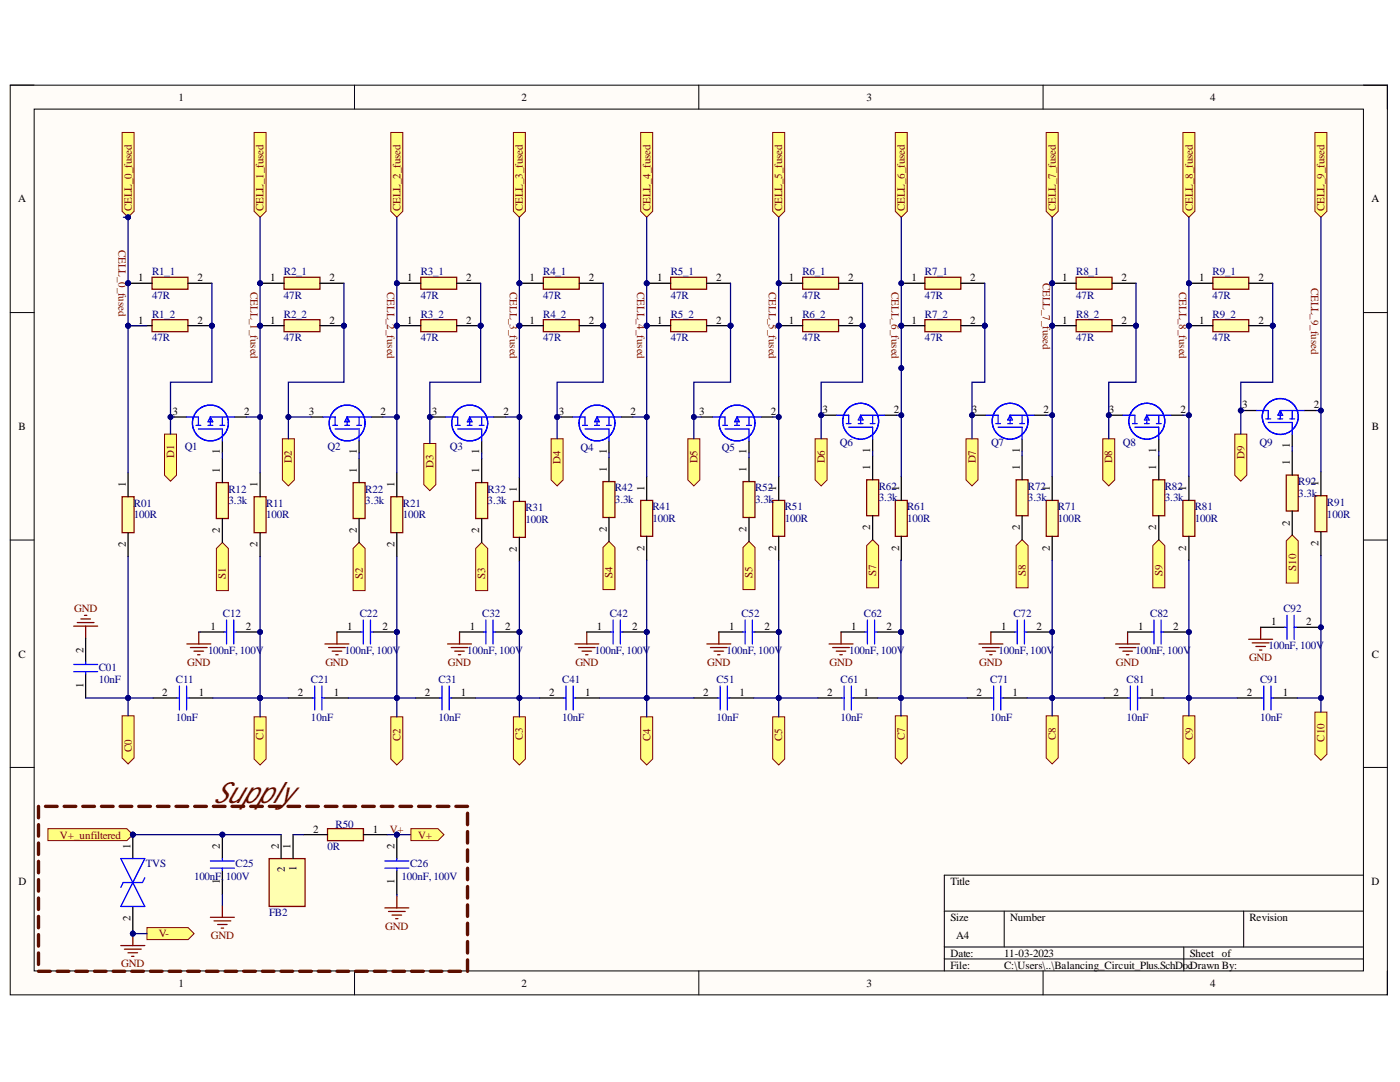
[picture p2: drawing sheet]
<svg xmlns="http://www.w3.org/2000/svg" width="279mm" height="216mm" viewBox="0 0 279 216" stroke-linecap="round" stroke-linejoin="round" font-family="sans-serif">
<defs><g id="words">
<text font-size="5.8" fill="#5b0f00" x="42.4" y="160.3">Supply</text>
<g font-size="2.2">
<text x="35.6" y="20.1">1</text>
<text x="104.1" y="20.1">2</text>
<text x="172.9" y="20.1">3</text>
<text x="241.5" y="20.1">4</text>
<text x="3.6" y="40.4">A</text>
<text x="273.7" y="40.4">A</text>
<text x="27.6" y="56.1">1</text>
<text x="39.4" y="56.1">2</text>
<text x="53.9" y="56.1">1</text>
<text x="65.8" y="56.1">2</text>
<text x="81.3" y="56.1">1</text>
<text x="93" y="56.1">2</text>
<text x="105.7" y="56.1">1</text>
<text x="117.5" y="56.1">2</text>
<text x="131.1" y="56.1">1</text>
<text x="142.9" y="56.1">2</text>
<text x="157.4" y="56.1">1</text>
<text x="169.3" y="56.1">2</text>
<text x="181.9" y="56.1">1</text>
<text x="193.6" y="56.1">2</text>
<text x="212" y="56.1">1</text>
<text x="223.8" y="56.1">2</text>
<text x="239.3" y="56.1">1</text>
<text x="251.1" y="56.1">2</text>
<text x="27.6" y="64.6">1</text>
<text x="39.4" y="64.6">2</text>
<text x="53.9" y="64.6">1</text>
<text x="65.8" y="64.6">2</text>
<text x="81.3" y="64.6">1</text>
<text x="93" y="64.6">2</text>
<text x="105.7" y="64.6">1</text>
<text x="117.5" y="64.6">2</text>
<text x="131.1" y="64.6">1</text>
<text x="142.9" y="64.6">2</text>
<text x="157.4" y="64.6">1</text>
<text x="169.3" y="64.6">2</text>
<text x="181.9" y="64.6">1</text>
<text x="193.6" y="64.6">2</text>
<text x="212" y="64.6">1</text>
<text x="223.8" y="64.6">2</text>
<text x="239.3" y="64.6">1</text>
<text x="251.1" y="64.6">2</text>
<text x="34.4" y="82.7">3</text>
<text x="48.7" y="82.7">2</text>
<text x="61.6" y="82.7">3</text>
<text x="75.9" y="82.7">2</text>
<text x="86.2" y="82.7">3</text>
<text x="100.5" y="82.7">2</text>
<text x="111.5" y="82.7">3</text>
<text x="125.8" y="82.7">2</text>
<text x="139.5" y="82.7">3</text>
<text x="153.8" y="82.7">2</text>
<text x="164.1" y="82.4">3</text>
<text x="178.4" y="82.4">2</text>
<text x="194" y="82.4">3</text>
<text x="208.3" y="82.4">2</text>
<text x="221.3" y="82.4">3</text>
<text x="235.6" y="82.4">2</text>
<text x="247.9" y="81.5">3</text>
<text x="262.2" y="81.5">2</text>
<text x="3.7" y="85.8">B</text>
<text x="257.4" y="89.4" transform="rotate(-90 257.4 89.4)">1</text>
<text x="273.8" y="85.8">B</text>
<text x="43.9" y="94.4" transform="rotate(-90 43.9 94.4)">1</text>
<text x="43.9" y="90.7" transform="rotate(-90 43.9 90.7)">1</text>
<text x="71.2" y="94.4" transform="rotate(-90 71.2 94.4)">1</text>
<text x="71.2" y="90.7" transform="rotate(-90 71.2 90.7)">1</text>
<text x="95.6" y="94.4" transform="rotate(-90 95.6 94.4)">1</text>
<text x="95.6" y="90.7" transform="rotate(-90 95.6 90.7)">1</text>
<text x="121.1" y="94.1" transform="rotate(-90 121.1 94.1)">1</text>
<text x="121.1" y="90.7" transform="rotate(-90 121.1 90.7)">1</text>
<text x="149" y="94.1" transform="rotate(-90 149 94.1)">1</text>
<text x="149" y="90.7" transform="rotate(-90 149 90.7)">1</text>
<text x="173.7" y="93.8" transform="rotate(-90 173.7 93.8)">1</text>
<text x="173.7" y="90.3" transform="rotate(-90 173.7 90.3)">1</text>
<text x="203.5" y="93.8" transform="rotate(-90 203.5 93.8)">1</text>
<text x="203.5" y="90.3" transform="rotate(-90 203.5 90.3)">1</text>
<text x="230.8" y="93.8" transform="rotate(-90 230.8 93.8)">1</text>
<text x="230.8" y="90.3" transform="rotate(-90 230.8 90.3)">1</text>
<text x="257.4" y="92.9" transform="rotate(-90 257.4 92.9)">1</text>
<text x="25.1" y="97.2" transform="rotate(-90 25.1 97.2)">1</text>
<text x="51.4" y="97.2" transform="rotate(-90 51.4 97.2)">1</text>
<text x="78.7" y="97.2" transform="rotate(-90 78.7 97.2)">1</text>
<text x="103.2" y="98.1" transform="rotate(-90 103.2 98.1)">1</text>
<text x="128.6" y="98" transform="rotate(-90 128.6 98)">1</text>
<text x="154.9" y="98" transform="rotate(-90 154.9 98)">1</text>
<text x="179.4" y="98" transform="rotate(-90 179.4 98)">1</text>
<text x="209.5" y="98" transform="rotate(-90 209.5 98)">1</text>
<text x="236.8" y="98" transform="rotate(-90 236.8 98)">1</text>
<text x="263.1" y="97" transform="rotate(-90 263.1 97)">1</text>
<text x="43.9" y="106.4" transform="rotate(-90 43.9 106.4)">2</text>
<text x="71.2" y="106.4" transform="rotate(-90 71.2 106.4)">2</text>
<text x="95.6" y="106.4" transform="rotate(-90 95.6 106.4)">2</text>
<text x="121.1" y="106.1" transform="rotate(-90 121.1 106.1)">2</text>
<text x="149" y="106.1" transform="rotate(-90 149 106.1)">2</text>
<text x="173.7" y="105.8" transform="rotate(-90 173.7 105.8)">2</text>
<text x="203.5" y="105.8" transform="rotate(-90 203.5 105.8)">2</text>
<text x="230.8" y="105.8" transform="rotate(-90 230.8 105.8)">2</text>
<text x="257.4" y="104.9" transform="rotate(-90 257.4 104.9)">2</text>
<text x="25.1" y="109.2" transform="rotate(-90 25.1 109.2)">2</text>
<text x="51.4" y="109.2" transform="rotate(-90 51.4 109.2)">2</text>
<text x="78.7" y="109.2" transform="rotate(-90 78.7 109.2)">2</text>
<text x="103.2" y="110.1" transform="rotate(-90 103.2 110.1)">2</text>
<text x="128.6" y="110" transform="rotate(-90 128.6 110)">2</text>
<text x="154.9" y="110" transform="rotate(-90 154.9 110)">2</text>
<text x="179.4" y="110" transform="rotate(-90 179.4 110)">2</text>
<text x="209.5" y="110" transform="rotate(-90 209.5 110)">2</text>
<text x="236.8" y="110" transform="rotate(-90 236.8 110)">2</text>
<text x="263.1" y="108.9" transform="rotate(-90 263.1 108.9)">2</text>
<text x="42" y="125.7">1</text>
<text x="49" y="125.7">2</text>
<text x="69.3" y="125.7">1</text>
<text x="76.4" y="125.7">2</text>
<text x="93.8" y="125.7">1</text>
<text x="100.8" y="125.7">2</text>
<text x="119.1" y="125.7">1</text>
<text x="126.2" y="125.7">2</text>
<text x="145.5" y="125.7">1</text>
<text x="152.5" y="125.7">2</text>
<text x="169.9" y="125.7">1</text>
<text x="176.9" y="125.7">2</text>
<text x="199.8" y="125.7">1</text>
<text x="206.8" y="125.7">2</text>
<text x="227.1" y="125.7">1</text>
<text x="234.1" y="125.7">2</text>
<text x="253.7" y="124.7">1</text>
<text x="260.7" y="124.7">2</text>
<text x="3.7" y="131.2">C</text>
<text x="16.7" y="130.2" transform="rotate(-90 16.7 130.2)">2</text>
<text x="273.8" y="131.2">C</text>
<text x="16.7" y="137.2" transform="rotate(-90 16.7 137.2)">1</text>
<text x="32.4" y="138.9">2</text>
<text x="39.7" y="138.9">1</text>
<text x="59.4" y="138.9">2</text>
<text x="66.6" y="138.9">1</text>
<text x="84.8" y="138.9">2</text>
<text x="92" y="138.9">1</text>
<text x="109.6" y="138.9">2</text>
<text x="116.8" y="138.9">1</text>
<text x="140.4" y="138.9">2</text>
<text x="147.6" y="138.9">1</text>
<text x="165.1" y="138.9">2</text>
<text x="172.3" y="138.9">1</text>
<text x="194.9" y="138.9">2</text>
<text x="202.1" y="138.9">1</text>
<text x="222.2" y="138.9">2</text>
<text x="229.4" y="138.9">1</text>
<text x="248.8" y="138.9">2</text>
<text x="256" y="138.9">1</text>
<text x="62.5" y="166.1">2</text>
<text x="74.4" y="166.1">1</text>
<text x="26" y="169.4" transform="rotate(-90 26 169.4)">1</text>
<text x="43.9" y="169.4" transform="rotate(-90 43.9 169.4)">2</text>
<text x="55.6" y="169.4" transform="rotate(-90 55.6 169.4)">2</text>
<text x="58" y="169.4" transform="rotate(-90 58 169.4)">1</text>
<text x="59.2" y="173.8" transform="rotate(-90 59.2 173.8)">1</text>
<text x="78.7" y="169.4" transform="rotate(-90 78.7 169.4)">2</text>
<text x="3.7" y="176.6">D</text>
<text x="43.9" y="176.5" transform="rotate(-90 43.9 176.5)">1</text>
<text x="56.8" y="174" transform="rotate(-90 56.8 174)">2</text>
<text x="78.7" y="176.5" transform="rotate(-90 78.7 176.5)">1</text>
<text x="189.7" y="176.6">Title</text>
<text x="273.7" y="176.6">D</text>
<text x="26" y="183.8" transform="rotate(-90 26 183.8)">2</text>
<text x="189.7" y="183.7">Size</text>
<text x="201.6" y="183.7">Number</text>
<text x="249.4" y="183.7">Revision</text>
<text x="189.7" y="190.9">Date:</text>
<text x="190.8" y="187.4">A4</text>
<text x="200.4" y="190.9">11-03-2023</text>
<text x="237.4" y="190.9">Sheet of</text>
<text x="35.6" y="196.9">1</text>
<text x="104.1" y="196.9">2</text>
<text x="172.9" y="196.9">3</text>
<text x="189.7" y="193.3">File:</text>
<text x="200.4" y="193.3">C:\Users\..\Balancing_Circuit_Plus.SchDocDrawn By:</text>
<text x="241.5" y="196.9">4</text>
</g>
<g font-size="2.2" fill="#800000">
<text x="26.3" y="42.1" transform="rotate(-90 26.3 42.1)">CELL_0_fused</text>
<text x="52.6" y="42.1" transform="rotate(-90 52.6 42.1)">CELL_1_fused</text>
<text x="79.9" y="42.1" transform="rotate(-90 79.9 42.1)">CELL_2_fused</text>
<text x="104.3" y="42.1" transform="rotate(-90 104.3 42.1)">CELL_3_fused</text>
<text x="129.8" y="42.1" transform="rotate(-90 129.8 42.1)">CELL_4_fused</text>
<text x="156.1" y="42.1" transform="rotate(-90 156.1 42.1)">CELL_5_fused</text>
<text x="180.6" y="42.1" transform="rotate(-90 180.6 42.1)">CELL_6_fused</text>
<text x="210.7" y="42.1" transform="rotate(-90 210.7 42.1)">CELL_7_fused</text>
<text x="238" y="42.1" transform="rotate(-90 238 42.1)">CELL_8_fused</text>
<text x="264.3" y="42.1" transform="rotate(-90 264.3 42.1)">CELL_9_fused</text>
<text x="23.7" y="49.9" transform="rotate(90 23.7 49.9)">CELL_0_fused</text>
<text x="50" y="58.3" transform="rotate(90 50 58.3)">CELL_1_fused</text>
<text x="77.3" y="58.3" transform="rotate(90 77.3 58.3)">CELL_2_fused</text>
<text x="101.7" y="58.3" transform="rotate(90 101.7 58.3)">CELL_3_fused</text>
<text x="127.2" y="58.3" transform="rotate(90 127.2 58.3)">CELL_4_fused</text>
<text x="153.5" y="58.3" transform="rotate(90 153.5 58.3)">CELL_5_fused</text>
<text x="177.9" y="58.3" transform="rotate(90 177.9 58.3)">CELL_6_fused</text>
<text x="208.1" y="56.5" transform="rotate(90 208.1 56.5)">CELL_7_fused</text>
<text x="235.3" y="58.3" transform="rotate(90 235.3 58.3)">CELL_8_fused</text>
<text x="261.7" y="57.4" transform="rotate(90 261.7 57.4)">CELL_9_fused</text>
<text x="34.8" y="91.4" transform="rotate(-90 34.8 91.4)">D1</text>
<text x="58.3" y="92.5" transform="rotate(-90 58.3 92.5)">D2</text>
<text x="86.5" y="93.3" transform="rotate(-90 86.5 93.3)">D3</text>
<text x="111.9" y="92.5" transform="rotate(-90 111.9 92.5)">D4</text>
<text x="139.2" y="92.5" transform="rotate(-90 139.2 92.5)">D5</text>
<text x="164.6" y="92.5" transform="rotate(-90 164.6 92.5)">D6</text>
<text x="194.7" y="92.5" transform="rotate(-90 194.7 92.5)">D7</text>
<text x="222" y="92.5" transform="rotate(-90 222 92.5)">D8</text>
<text x="248.3" y="91.5" transform="rotate(-90 248.3 91.5)">D9</text>
<text x="258.7" y="113.9" transform="rotate(-90 258.7 113.9)">S10</text>
<text x="45.1" y="115.4" transform="rotate(-90 45.1 115.4)">S1</text>
<text x="72.4" y="115.4" transform="rotate(-90 72.4 115.4)">S2</text>
<text x="96.8" y="115.4" transform="rotate(-90 96.8 115.4)">S3</text>
<text x="122.3" y="115.3" transform="rotate(-90 122.3 115.3)">S4</text>
<text x="150.2" y="115.3" transform="rotate(-90 150.2 115.3)">S5</text>
<text x="174.9" y="114.9" transform="rotate(-90 174.9 114.9)">S7</text>
<text x="204.7" y="114.9" transform="rotate(-90 204.7 114.9)">S8</text>
<text x="232" y="114.9" transform="rotate(-90 232 114.9)">S9</text>
<text x="14.8" y="122.1">GND</text>
<text x="249.3" y="131.9">GND</text>
<text x="37.4" y="132.9">GND</text>
<text x="64.9" y="132.9">GND</text>
<text x="89.4" y="132.9">GND</text>
<text x="114.8" y="132.9">GND</text>
<text x="141.1" y="132.9">GND</text>
<text x="165.6" y="132.9">GND</text>
<text x="195.4" y="132.9">GND</text>
<text x="222.7" y="132.9">GND</text>
<text x="52.6" y="147.6" transform="rotate(-90 52.6 147.6)">C1</text>
<text x="79.9" y="147.8" transform="rotate(-90 79.9 147.8)">C2</text>
<text x="104.3" y="147.7" transform="rotate(-90 104.3 147.7)">C3</text>
<text x="129.8" y="147.9" transform="rotate(-90 129.8 147.9)">C4</text>
<text x="156.1" y="147.8" transform="rotate(-90 156.1 147.8)">C5</text>
<text x="180.6" y="147.6" transform="rotate(-90 180.6 147.6)">C7</text>
<text x="210.7" y="147.6" transform="rotate(-90 210.7 147.6)">C8</text>
<text x="238" y="147.6" transform="rotate(-90 238 147.6)">C9</text>
<text x="264.3" y="148" transform="rotate(-90 264.3 148)">C10</text>
<text x="26.3" y="150" transform="rotate(-90 26.3 150)">C0</text>
<text x="11.9" y="167.3">V+_unfiltered</text>
<text x="77.8" y="166.1">V+</text>
<text x="83.5" y="167.3">V+</text>
<text x="76.9" y="185.5">GND</text>
<text x="31.7" y="187">V-</text>
<text x="42.1" y="187.4">GND</text>
<text x="24.2" y="193">GND</text>
</g>
<g font-size="2.2" fill="#000080">
<text x="30.4" y="54.9">R1_1</text>
<text x="30.4" y="59.7">47R</text>
<text x="56.7" y="54.9">R2_1</text>
<text x="56.7" y="59.7">47R</text>
<text x="84" y="54.9">R3_1</text>
<text x="84" y="59.7">47R</text>
<text x="108.4" y="54.9">R4_1</text>
<text x="108.4" y="59.7">47R</text>
<text x="133.9" y="54.9">R5_1</text>
<text x="133.9" y="59.7">47R</text>
<text x="160.1" y="54.9">R6_1</text>
<text x="160.1" y="59.7">47R</text>
<text x="184.6" y="54.9">R7_1</text>
<text x="184.6" y="59.7">47R</text>
<text x="214.8" y="54.9">R8_1</text>
<text x="214.8" y="59.7">47R</text>
<text x="242" y="54.9">R9_1</text>
<text x="242" y="59.7">47R</text>
<text x="30.4" y="63.4">R1_2</text>
<text x="56.7" y="63.4">R2_2</text>
<text x="84" y="63.4">R3_2</text>
<text x="108.4" y="63.4">R4_2</text>
<text x="133.9" y="63.4">R5_2</text>
<text x="160.1" y="63.4">R6_2</text>
<text x="184.6" y="63.4">R7_2</text>
<text x="214.8" y="63.4">R8_2</text>
<text x="242" y="63.4">R9_2</text>
<text x="30.4" y="68.1">47R</text>
<text x="56.7" y="68.1">47R</text>
<text x="84" y="68.1">47R</text>
<text x="108.4" y="68.1">47R</text>
<text x="133.9" y="68.1">47R</text>
<text x="160.1" y="68.1">47R</text>
<text x="184.6" y="68.1">47R</text>
<text x="214.8" y="68.1">47R</text>
<text x="242" y="68.1">47R</text>
<text x="36.9" y="89.8">Q1</text>
<text x="65.4" y="89.8">Q2</text>
<text x="89.8" y="89.8">Q3</text>
<text x="115.8" y="89.9">Q4</text>
<text x="144.1" y="89.9">Q5</text>
<text x="167.6" y="89">Q6</text>
<text x="197.8" y="89">Q7</text>
<text x="224.1" y="89">Q8</text>
<text x="251.4" y="89">Q9</text>
<text x="26.7" y="101.1">R01</text>
<text x="45.6" y="98.3">R12</text>
<text x="45.6" y="100.7">3.3k</text>
<text x="53.1" y="101.1">R11</text>
<text x="72.9" y="98.3">R22</text>
<text x="72.9" y="100.7">3.3k</text>
<text x="80.4" y="101.1">R21</text>
<text x="97.3" y="98.3">R32</text>
<text x="97.3" y="100.7">3.3k</text>
<text x="122.7" y="98">R42</text>
<text x="122.7" y="100.4">3.3k</text>
<text x="130.2" y="101.8">R41</text>
<text x="150.7" y="98">R52</text>
<text x="150.7" y="100.4">3.3k</text>
<text x="156.6" y="101.8">R51</text>
<text x="175.4" y="97.7">R62</text>
<text x="175.4" y="100.1">3.3k</text>
<text x="181" y="101.8">R61</text>
<text x="205.1" y="97.7">R72</text>
<text x="205.1" y="100.1">3.3k</text>
<text x="211.1" y="101.8">R71</text>
<text x="232.4" y="97.7">R82</text>
<text x="232.4" y="100.1">3.3k</text>
<text x="238.4" y="101.8">R81</text>
<text x="259.1" y="96.8">R92</text>
<text x="259.1" y="99.1">3.3k</text>
<text x="264.8" y="100.9">R91</text>
<text x="26.7" y="103.4">100R</text>
<text x="53.1" y="103.4">100R</text>
<text x="80.4" y="103.4">100R</text>
<text x="104.8" y="102">R31</text>
<text x="104.8" y="104.4">100R</text>
<text x="130.2" y="104.2">100R</text>
<text x="156.6" y="104.2">100R</text>
<text x="181" y="104.2">100R</text>
<text x="211.1" y="104.2">100R</text>
<text x="238.4" y="104.2">100R</text>
<text x="264.8" y="103.3">100R</text>
<text x="44.5" y="123">C12</text>
<text x="71.8" y="123">C22</text>
<text x="96.2" y="123">C32</text>
<text x="121.7" y="123">C42</text>
<text x="148" y="123">C52</text>
<text x="172.4" y="123">C62</text>
<text x="202.3" y="123">C72</text>
<text x="229.6" y="123">C82</text>
<text x="256.1" y="122.1">C92</text>
<text x="41.5" y="130.4">100nF, 100V</text>
<text x="68.8" y="130.4">100nF, 100V</text>
<text x="93.3" y="130.4">100nF, 100V</text>
<text x="118.7" y="130.4">100nF, 100V</text>
<text x="145" y="130.4">100nF, 100V</text>
<text x="169.5" y="130.4">100nF, 100V</text>
<text x="199.3" y="130.4">100nF, 100V</text>
<text x="226.6" y="130.4">100nF, 100V</text>
<text x="253.2" y="129.5">100nF, 100V</text>
<text x="19.7" y="133.9">C01</text>
<text x="19.7" y="136.2">10nF</text>
<text x="35.1" y="136.2">C11</text>
<text x="62.1" y="136.2">C21</text>
<text x="87.5" y="136.2">C31</text>
<text x="112.2" y="136.2">C41</text>
<text x="143" y="136.2">C51</text>
<text x="167.8" y="136.2">C61</text>
<text x="197.6" y="136.2">C71</text>
<text x="224.8" y="136.2">C81</text>
<text x="251.5" y="136.2">C91</text>
<text x="35.1" y="143.8">10nF</text>
<text x="62.1" y="143.8">10nF</text>
<text x="87.5" y="143.8">10nF</text>
<text x="112.2" y="143.8">10nF</text>
<text x="143" y="143.8">10nF</text>
<text x="167.8" y="143.8">10nF</text>
<text x="197.6" y="143.8">10nF</text>
<text x="224.8" y="143.8">10nF</text>
<text x="251.5" y="143.8">10nF</text>
<text x="67" y="165.1">R50</text>
<text x="29.1" y="173.1">TVS</text>
<text x="47" y="173.1">C25</text>
<text x="65.4" y="169.7">0R</text>
<text x="81.9" y="173.1">C26</text>
<text x="38.7" y="175.5">100nF,</text>
<text x="45.1" y="175.5">100V</text>
<text x="80.2" y="175.5">100nF, 100V</text>
<text x="53.7" y="182.8">FB2</text>
</g>
</g></defs>
<path d="M2 17h274.9v181.5h-274.9z" fill-rule="evenodd" fill="#fffcf8"/>
<path d="M2 17h274.9v181.5h-274.9z" fill="none" stroke="#000" stroke-width=".2"/>
<path d="M6.8 21.8h265.3v171.9h-265.3z" fill-rule="evenodd" fill="#fffcf8"/>
<g fill="none" stroke="#000" stroke-width=".2">
<path d="M2 17h4.8M70.7 17v4.8M139.5 17v4.8M208.2 17v4.8M272.1 17h4.8v4.8M6.8 21.8h265.3v171.9h-265.3zM2 62.4h4.8M272.1 62.4h4.8M2 107.8h4.8M272.1 107.8h4.8M2 153.1h4.8M272.1 153.1h4.8"/>
<path d="M272.1 174.6h-83.6v19.1M70.8 193.7v4.8M139.5 193.7v4.8M188.5 181.8h83.6M188.5 189h83.6M188.5 191.4h83.6M200.4 181.8v7.2M208.2 193.7v4.8M236.3 189v4.7M248.2 181.8v7.2M276.9 193.7v4.8"/>
</g>
<g fill="none" stroke="#000" stroke-width=".25">
<path d="M34.8 83.2h2.4M44.4 88v2.4M46.8 83.2h2.4M62.1 83.2h2.4M71.7 88v2.4M74.1 83.2h2.3M86.6 83.2h2.4M96.1 88v2.4M98.5 83.2h2.4M112 83.2h2.4M121.5 88v2.4M123.9 83.2h2.4"/>
<path d="M139.9 83.2h2.4M149.5 88v2.4M151.9 83.2h2.4M164.6 82.9h2.4M174.2 87.6v2.4M176.5 82.9h2.4M194.4 82.9h2.4M204 87.6v2.4M206.4 82.9h2.4M221.7 82.9h2.4M231.3 87.6v2.4M233.7 82.9h2.3"/>
<path d="M248.3 81.9h2.4M257.9 86.7v2.4M260.3 81.9h2.4"/>
</g>
<g fill="none" stroke="#00f" stroke-width=".25">
<path d="M37.2 83.2h2.4v1.7M39.1 84.9h1M39.6 85.6h4.8v2.4M41.5 84.9h1M42 83.2h4.8M42 83.2v1.7M42 83.2l.5 1h-1zM43.9 84.9h1M44.4 83.2v1.7M64.5 83.2h2.4v1.7M66.4 84.9h1M66.9 85.6h4.8v2.4"/>
<path d="M68.8 84.9h1M69.3 83.2h4.8M69.3 83.2l.5 1h-1zM69.3 83.2v1.7M71.2 84.9h.9M71.7 83.2v1.7M89 83.2h2.3v1.7M90.9 84.9h.9M91.3 85.6h4.8v2.4M93.3 84.9h.9M93.7 83.2h4.8M93.7 83.2l.5 1h-.9z"/>
<path d="M93.7 83.2v1.7M95.6 84.9h1M96.1 83.2v1.7M114.4 83.2h2.4v1.7M116.3 84.9h.9M116.8 85.6h4.7v2.4M118.7 84.9h.9M119.1 83.2h4.8M119.1 83.2l.5 1h-.9zM119.1 83.2v1.7M121.1 84.9h.9M121.5 83.2v1.7"/>
<path d="M142.3 83.2h2.4v1.7M144.2 84.9h1M144.7 85.6h4.8v2.4M146.6 84.9h1M147.1 83.2h4.8M147.1 83.2l.5 1h-1zM147.1 83.2v1.7M149 84.9h1M149.5 83.2v1.7M167 82.9h2.4v1.6M168.9 84.5h.9M169.4 85.2h4.8v2.4"/>
<path d="M171.3 84.5h.9M171.8 82.9v1.6M171.8 82.9l.4 .9h-.9zM171.8 82.9h4.7M173.7 84.5h.9M174.2 82.9v1.6M196.8 82.9h2.4v1.6M198.7 84.5h1M199.2 85.2h4.8v2.4M201.1 84.5h1M201.6 82.9h4.8M201.6 82.9l.5 .9h-1z"/>
<path d="M201.6 82.9v1.6M203.5 84.5h1M204 82.9v1.6M224.1 82.9h2.4v1.6M226 84.5h1M226.5 85.2h4.8v2.4M228.4 84.5h1M228.9 82.9h4.8M228.9 82.9l.5 .9h-1zM228.9 82.9v1.6M230.8 84.5h.9M231.3 82.9v1.6"/>
<path d="M250.7 81.9h2.4v1.7M252.6 83.6h1M253.1 84.3h4.8v2.4M255 83.6h1M255.5 81.9l.5 1h-1zM255.5 81.9h4.8M255.5 81.9v1.7M257.4 83.6h1M257.9 81.9v1.7"/>
<circle cx="42" cy="84.4" r="3.6"/>
<circle cx="69.3" cy="84.4" r="3.6"/>
<circle cx="93.7" cy="84.4" r="3.6"/>
<circle cx="119.1" cy="84.4" r="3.6"/>
<circle cx="147.1" cy="84.4" r="3.6"/>
<circle cx="171.8" cy="84" r="3.6"/>
<circle cx="201.6" cy="84" r="3.6"/>
<circle cx="228.9" cy="84" r="3.6"/>
<circle cx="255.5" cy="83.1" r="3.6"/>
</g>
<path d="M79.2 178.8v2.4M76.8 181.2h4.8M77.5 181.9h3.4M78.2 182.6h1.9M79 183.3h.4" fill="none" stroke="#800000" stroke-width=".25"/>
<path d="M50.7 143h2.4v8.4l-1.2 1.2-1.2-1.2z" fill-rule="evenodd" fill="#ffff80"/>
<path d="M50.7 143h2.4v8.4l-1.2 1.2-1.2-1.2z" fill="none" stroke="#800000" stroke-width=".2"/>
<path d="M78 143h2.4v8.4l-1.2 1.2-1.2-1.2z" fill-rule="evenodd" fill="#ffff80"/>
<path d="M78 143h2.4v8.4l-1.2 1.2-1.2-1.2z" fill="none" stroke="#800000" stroke-width=".2"/>
<path d="M102.5 143h2.3v8.4l-1.1 1.2-1.2-1.2z" fill-rule="evenodd" fill="#ffff80"/>
<path d="M102.5 143h2.3v8.4l-1.1 1.2-1.2-1.2z" fill="none" stroke="#800000" stroke-width=".2"/>
<path d="M127.9 143h2.4v8.4l-1.2 1.2-1.2-1.2z" fill-rule="evenodd" fill="#ffff80"/>
<path d="M127.9 143h2.4v8.4l-1.2 1.2-1.2-1.2z" fill="none" stroke="#800000" stroke-width=".2"/>
<path d="M154.2 143h2.4v8.4l-1.2 1.2-1.2-1.2z" fill-rule="evenodd" fill="#ffff80"/>
<path d="M154.2 143h2.4v8.4l-1.2 1.2-1.2-1.2z" fill="none" stroke="#800000" stroke-width=".2"/>
<path d="M178.7 142.8h2.4v8.4l-1.2 1.2-1.2-1.2z" fill-rule="evenodd" fill="#ffff80"/>
<path d="M178.7 142.8h2.4v8.4l-1.2 1.2-1.2-1.2z" fill="none" stroke="#800000" stroke-width=".2"/>
<path d="M208.8 142.8h2.4v8.4l-1.2 1.2-1.2-1.2z" fill-rule="evenodd" fill="#ffff80"/>
<path d="M208.8 142.8h2.4v8.4l-1.2 1.2-1.2-1.2z" fill="none" stroke="#800000" stroke-width=".2"/>
<path d="M236.1 142.8h2.4v8.4l-1.2 1.2-1.2-1.2z" fill-rule="evenodd" fill="#ffff80"/>
<path d="M236.1 142.8h2.4v8.4l-1.2 1.2-1.2-1.2z" fill="none" stroke="#800000" stroke-width=".2"/>
<path d="M43.2 109.4l1.2-1.2 1.2 1.2v8.5h-2.4z" fill-rule="evenodd" fill="#ffff80"/>
<path d="M43.2 109.4l1.2-1.2 1.2 1.2v8.5h-2.4z" fill="none" stroke="#800000" stroke-width=".2"/>
<path d="M70.5 109.4l1.2-1.2 1.2 1.2v8.5h-2.4z" fill-rule="evenodd" fill="#ffff80"/>
<path d="M70.5 109.4l1.2-1.2 1.2 1.2v8.5h-2.4z" fill="none" stroke="#800000" stroke-width=".2"/>
<path d="M94.9 109.4l1.2-1.2 1.2 1.2v8.5h-2.4z" fill-rule="evenodd" fill="#ffff80"/>
<path d="M94.9 109.4l1.2-1.2 1.2 1.2v8.5h-2.4z" fill="none" stroke="#800000" stroke-width=".2"/>
<path d="M120.3 109.2l1.2-1.2 1.2 1.2v8.4h-2.4z" fill-rule="evenodd" fill="#ffff80"/>
<path d="M120.3 109.2l1.2-1.2 1.2 1.2v8.4h-2.4z" fill="none" stroke="#800000" stroke-width=".2"/>
<path d="M148.3 109.2l1.2-1.2 1.2 1.2v8.4h-2.4z" fill-rule="evenodd" fill="#ffff80"/>
<path d="M148.3 109.2l1.2-1.2 1.2 1.2v8.4h-2.4z" fill="none" stroke="#800000" stroke-width=".2"/>
<path d="M173 108.9l1.2-1.2 1.1 1.2v8.4h-2.3z" fill-rule="evenodd" fill="#ffff80"/>
<path d="M173 108.9l1.2-1.2 1.1 1.2v8.4h-2.3z" fill="none" stroke="#800000" stroke-width=".2"/>
<path d="M202.8 108.9l1.2-1.2 1.2 1.2v8.4h-2.4z" fill-rule="evenodd" fill="#ffff80"/>
<path d="M202.8 108.9l1.2-1.2 1.2 1.2v8.4h-2.4z" fill="none" stroke="#800000" stroke-width=".2"/>
<path d="M230.1 108.9l1.2-1.2 1.2 1.2v8.4h-2.4z" fill-rule="evenodd" fill="#ffff80"/>
<path d="M230.1 108.9l1.2-1.2 1.2 1.2v8.4h-2.4z" fill="none" stroke="#800000" stroke-width=".2"/>
<path d="M256.7 107.9l1.2-1.2 1.2 1.2v8.5h-2.4z" fill-rule="evenodd" fill="#ffff80"/>
<path d="M256.7 107.9l1.2-1.2 1.2 1.2v8.5h-2.4z" fill="none" stroke="#800000" stroke-width=".2"/>
<g fill="none" stroke="#5b0f00" stroke-width=".68">
<path d="M7.7 160.9v2.3M7.7 164.6v2.2M7.7 168.2v2.3M7.7 171.9v2.3M7.7 175.5v2.3M7.7 179.2v2.3M9.1 160.9h2.3M12.8 160.9h2.3M16.5 160.9h2.4M20.2 160.9h2.4M24 160.9h2.3M27.7 160.9h2.3"/>
<path d="M31.4 160.9h2.3M35.1 160.9h2.4M38.9 160.9h2.3M42.6 160.9h2.3M46.3 160.9h2.3M50 160.9h2.4M53.8 160.9h2.3M57.5 160.9h2.3M61.2 160.9h2.3M64.9 160.9h2.3M68.6 160.9h2.4M72.4 160.9h2.3"/>
<path d="M76.1 160.9h2.3M79.8 160.9h2.3M83.5 160.9h2.4M87.3 160.9h2.3M91 160.9h2.3M93.3 162.3v2.3M93.3 165.9v2.3M93.3 169.6v2.3M93.3 173.2v2.3M93.3 176.9v2.3M7.7 182.8v2.3M7.7 186.5v2.3"/>
<path d="M7.7 190.2v2.2M7.7 193.8h2.3M11.4 193.8h2.3M15.1 193.8h2.4M18.9 193.8h2.3M22.6 193.8h2.3M26.3 193.8h2.3M30 193.8h2.4M33.7 193.8h2.4M37.5 193.8h2.3M41.2 193.8h2.3M44.9 193.8h2.3"/>
<path d="M48.6 193.8h2.4M52.4 193.8h2.3M56.1 193.8h2.3M59.8 193.8h2.3M63.5 193.8h2.4M67.3 193.8h2.3M71 193.8h2.3M74.7 193.8h2.3M78.4 193.8h2.3M82.1 193.8h2.4M85.9 193.8h2.3M89.6 193.8h2.3"/>
<path d="M93.3 180.6v2.2M93.3 184.2v2.3M93.3 187.9v2.3M93.3 191.5v2.3"/>
</g>
<circle cx="26.5" cy="166.5" r=".48" fill="#000080"/>
<circle cx="26.5" cy="166.5" r=".48" fill="none" stroke="#000080" stroke-width=".2"/>
<path d="M26.5 166.5v4.8" fill="none" stroke="#000" stroke-width=".25"/>
<circle cx="26.5" cy="166.5" r=".48" fill="#000080"/>
<circle cx="26.5" cy="166.5" r=".48" fill="none" stroke="#000080" stroke-width=".2"/>
<path d="M26.5 180.9v4.8" fill="none" stroke="#000" stroke-width=".25"/>
<path d="M24.1 171.3l4.8 9.6h-4.8l4.8-9.6zM28.9 175.1l-.5 1h-3.8l-.5 1" fill="none" stroke="#00f" stroke-width=".25"/>
<path d="M24.1 188.7h4.8M24.8 189.4h3.4M25.5 190.1h2M26.3 190.8h.4M26.5 186.3v2.4" fill="none" stroke="#800000" stroke-width=".25"/>
<circle cx="26.5" cy="186.3" r=".48" fill="#000080"/>
<circle cx="26.5" cy="186.3" r=".48" fill="none" stroke="#000080" stroke-width=".2"/>
<path d="M24.4 142.8h2.4v8.4l-1.2 1.2-1.2-1.2z" fill-rule="evenodd" fill="#ffff80"/>
<path d="M24.4 142.8h2.4v8.4l-1.2 1.2-1.2-1.2z" fill="none" stroke="#800000" stroke-width=".2"/>
<path d="M29.3 185.1h8.2l1.2 1.2-1.2 1.2h-8.2z" fill-rule="evenodd" fill="#ffff80"/>
<path d="M29.3 185.1h8.2l1.2 1.2-1.2 1.2h-8.2z" fill="none" stroke="#800000" stroke-width=".2"/>
<path d="M14.7 124.9h4.8M15.4 124.2h3.4M16.1 123.5h1.9M16.9 122.8h.4M17.1 124.9v2.4" fill="none" stroke="#800000" stroke-width=".25"/>
<path d="M262.4 142.1h2.4v8.4l-1.2 1.2-1.2-1.2z" fill-rule="evenodd" fill="#ffff80"/>
<path d="M262.4 142.1h2.4v8.4l-1.2 1.2-1.2-1.2z" fill="none" stroke="#800000" stroke-width=".2"/>
<circle cx="51.9" cy="65" r=".48" fill="#000080"/>
<circle cx="51.9" cy="65" r=".48" fill="none" stroke="#000080" stroke-width=".2"/>
<g fill="none" stroke="#800000" stroke-width=".25">
<path d="M37.3 128.5h4.8M38 129.2h3.3M38.7 129.9h1.9M39.4 130.6h.5M39.7 126.1v2.4M64.9 128.5h4.7M65.6 129.2h3.3M66.3 129.9h1.9M67 130.6h.5M67.2 126.1v2.4M89.3 128.5h4.8M90 129.2h3.4"/>
<path d="M90.7 129.9h2M91.5 130.6h.4M91.7 126.1v2.4M114.7 128.5h4.8M115.4 129.2h3.4M116.2 129.9h1.9M116.9 130.6h.4M117.1 126.1v2.4M141.1 128.5h4.7M141.8 129.2h3.3M142.5 129.9h1.9M143.2 130.6h.5"/>
<path d="M143.5 126.1v2.4M165.5 128.5h4.7M166.2 129.2h3.3M166.9 129.9h1.9M167.6 130.6h.5M167.8 126.1v2.4M222.6 128.5h4.8M223.4 129.2h3.3M224.1 129.9h1.9M224.8 130.6h.5M225 126.1v2.4M249.2 127.6h4.8"/>
<path d="M249.9 128.3h3.4M250.6 129h1.9M251.4 129.7h.4M251.6 125.2v2.4"/>
</g>
<path d="M50.7 26.4h2.4v15.8l-1.2 1.2-1.2-1.2z" fill-rule="evenodd" fill="#ffff80"/>
<path d="M50.7 26.4h2.4v15.8l-1.2 1.2-1.2-1.2z" fill="none" stroke="#800000" stroke-width=".2"/>
<path d="M78 26.4h2.4v15.8l-1.2 1.2-1.2-1.2z" fill-rule="evenodd" fill="#ffff80"/>
<path d="M78 26.4h2.4v15.8l-1.2 1.2-1.2-1.2z" fill="none" stroke="#800000" stroke-width=".2"/>
<path d="M102.5 26.4h2.3v15.8l-1.1 1.2-1.2-1.2z" fill-rule="evenodd" fill="#ffff80"/>
<path d="M102.5 26.4h2.3v15.8l-1.1 1.2-1.2-1.2z" fill="none" stroke="#800000" stroke-width=".2"/>
<path d="M127.9 26.4h2.4v15.8l-1.2 1.2-1.2-1.2z" fill-rule="evenodd" fill="#ffff80"/>
<path d="M127.9 26.4h2.4v15.8l-1.2 1.2-1.2-1.2z" fill="none" stroke="#800000" stroke-width=".2"/>
<path d="M154.2 26.4h2.4v15.8l-1.2 1.2-1.2-1.2z" fill-rule="evenodd" fill="#ffff80"/>
<path d="M154.2 26.4h2.4v15.8l-1.2 1.2-1.2-1.2z" fill="none" stroke="#800000" stroke-width=".2"/>
<path d="M178.7 26.4h2.4v15.8l-1.2 1.2-1.2-1.2z" fill-rule="evenodd" fill="#ffff80"/>
<path d="M178.7 26.4h2.4v15.8l-1.2 1.2-1.2-1.2z" fill="none" stroke="#800000" stroke-width=".2"/>
<path d="M208.8 26.4h2.4v15.8l-1.2 1.2-1.2-1.2z" fill-rule="evenodd" fill="#ffff80"/>
<path d="M208.8 26.4h2.4v15.8l-1.2 1.2-1.2-1.2z" fill="none" stroke="#800000" stroke-width=".2"/>
<path d="M236.1 26.4h2.4v15.8l-1.2 1.2-1.2-1.2z" fill-rule="evenodd" fill="#ffff80"/>
<path d="M236.1 26.4h2.4v15.8l-1.2 1.2-1.2-1.2z" fill="none" stroke="#800000" stroke-width=".2"/>
<path d="M262.4 26.4h2.4v15.8l-1.2 1.2-1.2-1.2z" fill-rule="evenodd" fill="#ffff80"/>
<path d="M262.4 26.4h2.4v15.8l-1.2 1.2-1.2-1.2z" fill="none" stroke="#800000" stroke-width=".2"/>
<path d="M32.8 86.6h2.4v8.2l-1.2 1.2-1.2-1.2z" fill-rule="evenodd" fill="#ffff80"/>
<path d="M32.8 86.6h2.4v8.2l-1.2 1.2-1.2-1.2z" fill="none" stroke="#800000" stroke-width=".2"/>
<path d="M56.4 87.6h2.3v8.2l-1.1 1.2-1.2-1.2z" fill-rule="evenodd" fill="#ffff80"/>
<path d="M56.4 87.6h2.3v8.2l-1.1 1.2-1.2-1.2z" fill="none" stroke="#800000" stroke-width=".2"/>
<path d="M84.6 88.5h2.4v8.2l-1.2 1.2-1.2-1.2z" fill-rule="evenodd" fill="#ffff80"/>
<path d="M84.6 88.5h2.4v8.2l-1.2 1.2-1.2-1.2z" fill="none" stroke="#800000" stroke-width=".2"/>
<path d="M110 87.6h2.4v8.2l-1.2 1.2-1.2-1.2z" fill-rule="evenodd" fill="#ffff80"/>
<path d="M110 87.6h2.4v8.2l-1.2 1.2-1.2-1.2z" fill="none" stroke="#800000" stroke-width=".2"/>
<path d="M137.3 87.6h2.4v8.2l-1.2 1.2-1.2-1.2z" fill-rule="evenodd" fill="#ffff80"/>
<path d="M137.3 87.6h2.4v8.2l-1.2 1.2-1.2-1.2z" fill="none" stroke="#800000" stroke-width=".2"/>
<path d="M162.7 87.6h2.4v8.2l-1.2 1.2-1.2-1.2z" fill-rule="evenodd" fill="#ffff80"/>
<path d="M162.7 87.6h2.4v8.2l-1.2 1.2-1.2-1.2z" fill="none" stroke="#800000" stroke-width=".2"/>
<path d="M192.8 87.6h2.4v8.2l-1.2 1.2-1.2-1.2z" fill-rule="evenodd" fill="#ffff80"/>
<path d="M192.8 87.6h2.4v8.2l-1.2 1.2-1.2-1.2z" fill="none" stroke="#800000" stroke-width=".2"/>
<path d="M220.1 87.6h2.4v8.2l-1.2 1.2-1.2-1.2z" fill-rule="evenodd" fill="#ffff80"/>
<path d="M220.1 87.6h2.4v8.2l-1.2 1.2-1.2-1.2z" fill="none" stroke="#800000" stroke-width=".2"/>
<path d="M246.4 86.6h2.4v8.2l-1.2 1.2-1.2-1.2z" fill-rule="evenodd" fill="#ffff80"/>
<path d="M246.4 86.6h2.4v8.2l-1.2 1.2-1.2-1.2z" fill="none" stroke="#800000" stroke-width=".2"/>
<path d="M53.7 171.3h7.2v9.6h-7.2z" fill-rule="evenodd" fill="#ffffb0"/>
<path d="M53.7 171.3h7.2v9.6h-7.2z" fill="none" stroke="#800000" stroke-width=".25"/>
<path d="M56.1 166.5v4.8M58.5 166.5v4.8" fill="none" stroke="#000" stroke-width=".25"/>
<path d="M65.4 165.3h7.1v2.4h-7.1z" fill-rule="evenodd" fill="#ffffb0"/>
<path d="M65.4 165.3h7.1v2.4h-7.1z" fill="none" stroke="#800000" stroke-width=".25"/>
<path d="M60.6 166.5h4.8M72.5 166.5h4.8" fill="none" stroke="#000" stroke-width=".25"/>
<circle cx="79.2" cy="166.5" r=".48" fill="#000080"/>
<circle cx="79.2" cy="166.5" r=".48" fill="none" stroke="#000080" stroke-width=".2"/>
<path d="M79.2 166.5v4.8M79.2 173.7v4.8" fill="none" stroke="#000" stroke-width=".25"/>
<circle cx="79.2" cy="166.5" r=".48" fill="#000080"/>
<circle cx="79.2" cy="166.5" r=".48" fill="none" stroke="#000080" stroke-width=".2"/>
<g fill="none" stroke="#00f" stroke-width=".25">
<path d="M14.7 134h4.8M14.7 132.6h4.8M17.1 132.1v.5M17.1 134v.5M35.3 139.3h.5M35.8 136.9v4.8M37.2 136.9v4.8M37.2 139.3h.5M62.3 139.3h.5M62.8 136.9v4.8M64.2 139.3h.5M64.2 136.9v4.8"/>
<path d="M87.7 139.3h.5M88.2 136.9v4.8M89.7 139.3h.4M89.7 136.9v4.8M112.5 139.3h.5M113 136.9v4.8M114.4 139.3h.5M114.4 136.9v4.8M143.2 139.3h.5M143.7 136.9v4.8M145.2 139.3h.4M145.2 136.9v4.8"/>
<path d="M168 139.3h.5M168.5 136.9v4.8M169.9 139.3h.5M169.9 136.9v4.8M197.8 139.3h.5M198.3 136.9v4.8M199.7 139.3h.5M199.7 136.9v4.8M225.1 139.3h.5M225.6 136.9v4.8M227 139.3h.5M227 136.9v4.8"/>
<path d="M251.7 139.3h.5M252.2 136.9v4.8M253.6 139.3h.5M253.6 136.9v4.8M76.8 171.8h4.8M76.8 173.2h4.8M79.2 171.3v.5M79.2 173.2v.5"/>
</g>
<g fill="none" stroke="#000" stroke-width=".25">
<path d="M17.1 127.3v4.8M17.1 134.5v4.8M30.5 139.3h4.8M37.7 139.3h4.8M57.6 139.3h4.7M64.7 139.3h4.8M83 139.3h4.7M90.1 139.3h4.8M107.7 139.3h4.8M114.9 139.3h4.8M138.5 139.3h4.7M145.6 139.3h4.8"/>
<path d="M163.2 139.3h4.8M170.4 139.3h4.8M193 139.3h4.8M200.2 139.3h4.8M220.3 139.3h4.8M227.5 139.3h4.8M247 139.3h4.7M254.1 139.3h4.8"/>
</g>
<path d="M262.4 98.9h2.4v7.2h-2.4z" fill-rule="evenodd" fill="#ffffb0"/>
<path d="M262.4 98.9h2.4v7.2h-2.4z" fill="none" stroke="#800000" stroke-width=".25"/>
<path d="M263.6 94.1v4.8M263.6 106.1v4.8" fill="none" stroke="#000" stroke-width=".25"/>
<path d="M236.1 99.9h2.4v7.1h-2.4z" fill-rule="evenodd" fill="#ffffb0"/>
<path d="M236.1 99.9h2.4v7.1h-2.4z" fill="none" stroke="#800000" stroke-width=".25"/>
<path d="M237.3 95.1v4.8M237.3 107v4.8" fill="none" stroke="#000" stroke-width=".25"/>
<path d="M208.8 99.9h2.4v7.1h-2.4z" fill-rule="evenodd" fill="#ffffb0"/>
<path d="M208.8 99.9h2.4v7.1h-2.4z" fill="none" stroke="#800000" stroke-width=".25"/>
<path d="M210 95.1v4.8M210 107v4.8" fill="none" stroke="#000" stroke-width=".25"/>
<path d="M178.7 99.9h2.4v7.1h-2.4z" fill-rule="evenodd" fill="#ffffb0"/>
<path d="M178.7 99.9h2.4v7.1h-2.4z" fill="none" stroke="#800000" stroke-width=".25"/>
<path d="M179.9 95.1v4.8M179.9 107v4.8" fill="none" stroke="#000" stroke-width=".25"/>
<path d="M154.2 99.9h2.4v7.1h-2.4z" fill-rule="evenodd" fill="#ffffb0"/>
<path d="M154.2 99.9h2.4v7.1h-2.4z" fill="none" stroke="#800000" stroke-width=".25"/>
<path d="M155.4 95.1v4.8M155.4 107v4.8" fill="none" stroke="#000" stroke-width=".25"/>
<path d="M127.9 99.9h2.4v7.1h-2.4z" fill-rule="evenodd" fill="#ffffb0"/>
<path d="M127.9 99.9h2.4v7.1h-2.4z" fill="none" stroke="#800000" stroke-width=".25"/>
<path d="M129.1 95.1v4.8M129.1 107v4.8" fill="none" stroke="#000" stroke-width=".25"/>
<path d="M102.5 100.1h2.3v7.1h-2.3z" fill-rule="evenodd" fill="#ffffb0"/>
<path d="M102.5 100.1h2.3v7.1h-2.3z" fill="none" stroke="#800000" stroke-width=".25"/>
<path d="M103.7 95.3v4.8M103.7 107.2v4.8" fill="none" stroke="#000" stroke-width=".25"/>
<path d="M78 99.1h2.4v7.2h-2.4z" fill-rule="evenodd" fill="#ffffb0"/>
<path d="M78 99.1h2.4v7.2h-2.4z" fill="none" stroke="#800000" stroke-width=".25"/>
<path d="M79.2 94.3v4.8M79.2 106.3v4.8" fill="none" stroke="#000" stroke-width=".25"/>
<path d="M50.7 99.1h2.4v7.2h-2.4z" fill-rule="evenodd" fill="#ffffb0"/>
<path d="M50.7 99.1h2.4v7.2h-2.4z" fill="none" stroke="#800000" stroke-width=".25"/>
<path d="M51.9 94.3v4.8M51.9 106.3v4.8" fill="none" stroke="#000" stroke-width=".25"/>
<path d="M24.4 99.1h2.4v7.2h-2.4z" fill-rule="evenodd" fill="#ffffb0"/>
<path d="M24.4 99.1h2.4v7.2h-2.4z" fill="none" stroke="#800000" stroke-width=".25"/>
<path d="M25.6 94.3v4.8M25.6 106.3v4.8" fill="none" stroke="#000" stroke-width=".25"/>
<path d="M43.2 96.3h2.4v7.2h-2.4z" fill-rule="evenodd" fill="#ffffb0"/>
<path d="M43.2 96.3h2.4v7.2h-2.4z" fill="none" stroke="#800000" stroke-width=".25"/>
<path d="M44.4 91.5v4.8M44.4 103.5v4.7" fill="none" stroke="#000" stroke-width=".25"/>
<path d="M70.5 96.3h2.4v7.2h-2.4z" fill-rule="evenodd" fill="#ffffb0"/>
<path d="M70.5 96.3h2.4v7.2h-2.4z" fill="none" stroke="#800000" stroke-width=".25"/>
<path d="M71.7 91.5v4.8M71.7 103.5v4.7" fill="none" stroke="#000" stroke-width=".25"/>
<path d="M94.9 96.3h2.4v7.2h-2.4z" fill-rule="evenodd" fill="#ffffb0"/>
<path d="M94.9 96.3h2.4v7.2h-2.4z" fill="none" stroke="#800000" stroke-width=".25"/>
<path d="M96.1 91.5v4.8M96.1 103.5v4.7" fill="none" stroke="#000" stroke-width=".25"/>
<path d="M120.3 96.1h2.4v7.2h-2.4z" fill-rule="evenodd" fill="#ffffb0"/>
<path d="M120.3 96.1h2.4v7.2h-2.4z" fill="none" stroke="#800000" stroke-width=".25"/>
<path d="M121.5 91.3v4.8M121.5 103.3v4.7" fill="none" stroke="#000" stroke-width=".25"/>
<path d="M148.3 96.1h2.4v7.2h-2.4z" fill-rule="evenodd" fill="#ffffb0"/>
<path d="M148.3 96.1h2.4v7.2h-2.4z" fill="none" stroke="#800000" stroke-width=".25"/>
<path d="M149.5 91.3v4.8M149.5 103.3v4.7" fill="none" stroke="#000" stroke-width=".25"/>
<path d="M173 95.7h2.3v7.2h-2.3z" fill-rule="evenodd" fill="#ffffb0"/>
<path d="M173 95.7h2.3v7.2h-2.3z" fill="none" stroke="#800000" stroke-width=".25"/>
<path d="M174.2 91v4.7M174.2 102.9v4.8" fill="none" stroke="#000" stroke-width=".25"/>
<path d="M202.8 95.7h2.4v7.2h-2.4z" fill-rule="evenodd" fill="#ffffb0"/>
<path d="M202.8 95.7h2.4v7.2h-2.4z" fill="none" stroke="#800000" stroke-width=".25"/>
<path d="M204 91v4.7M204 102.9v4.8" fill="none" stroke="#000" stroke-width=".25"/>
<path d="M230.1 95.7h2.4v7.2h-2.4z" fill-rule="evenodd" fill="#ffffb0"/>
<path d="M230.1 95.7h2.4v7.2h-2.4z" fill="none" stroke="#800000" stroke-width=".25"/>
<path d="M231.3 91v4.7M231.3 102.9v4.8" fill="none" stroke="#000" stroke-width=".25"/>
<path d="M256.7 94.8h2.4v7.2h-2.4z" fill-rule="evenodd" fill="#ffffb0"/>
<path d="M256.7 94.8h2.4v7.2h-2.4z" fill="none" stroke="#800000" stroke-width=".25"/>
<path d="M257.9 90v4.8M257.9 102v4.7" fill="none" stroke="#000" stroke-width=".25"/>
<circle cx="25.6" cy="65" r=".48" fill="#000080"/>
<circle cx="25.6" cy="65" r=".48" fill="none" stroke="#000080" stroke-width=".2"/>
<circle cx="42.3" cy="65" r=".48" fill="#000080"/>
<circle cx="42.3" cy="65" r=".48" fill="none" stroke="#000080" stroke-width=".2"/>
<path d="M30.3 63.8h7.2v2.4h-7.2z" fill-rule="evenodd" fill="#ffffb0"/>
<path d="M30.3 63.8h7.2v2.4h-7.2z" fill="none" stroke="#800000" stroke-width=".25"/>
<path d="M25.6 65h4.7" fill="none" stroke="#000" stroke-width=".25"/>
<circle cx="25.6" cy="65" r=".48" fill="#000080"/>
<circle cx="25.6" cy="65" r=".48" fill="none" stroke="#000080" stroke-width=".2"/>
<path d="M37.5 65h4.8" fill="none" stroke="#000" stroke-width=".25"/>
<circle cx="42.3" cy="65" r=".48" fill="#000080"/>
<circle cx="42.3" cy="65" r=".48" fill="none" stroke="#000080" stroke-width=".2"/>
<circle cx="25.6" cy="56.5" r=".48" fill="#000080"/>
<circle cx="25.6" cy="56.5" r=".48" fill="none" stroke="#000080" stroke-width=".2"/>
<path d="M30.3 55.3h7.2v2.4h-7.2z" fill-rule="evenodd" fill="#ffffb0"/>
<path d="M30.3 55.3h7.2v2.4h-7.2z" fill="none" stroke="#800000" stroke-width=".25"/>
<path d="M25.6 56.5h4.7" fill="none" stroke="#000" stroke-width=".25"/>
<circle cx="25.6" cy="56.5" r=".48" fill="#000080"/>
<circle cx="25.6" cy="56.5" r=".48" fill="none" stroke="#000080" stroke-width=".2"/>
<path d="M37.5 56.5h4.8" fill="none" stroke="#000" stroke-width=".25"/>
<circle cx="79.2" cy="65" r=".48" fill="#000080"/>
<circle cx="79.2" cy="65" r=".48" fill="none" stroke="#000080" stroke-width=".2"/>
<circle cx="51.9" cy="56.5" r=".48" fill="#000080"/>
<circle cx="51.9" cy="56.5" r=".48" fill="none" stroke="#000080" stroke-width=".2"/>
<path d="M56.7 55.3h7.2v2.4h-7.2z" fill-rule="evenodd" fill="#ffffb0"/>
<path d="M56.7 55.3h7.2v2.4h-7.2z" fill="none" stroke="#800000" stroke-width=".25"/>
<path d="M51.9 56.5h4.8" fill="none" stroke="#000" stroke-width=".25"/>
<circle cx="51.9" cy="56.5" r=".48" fill="#000080"/>
<circle cx="51.9" cy="56.5" r=".48" fill="none" stroke="#000080" stroke-width=".2"/>
<path d="M63.9 56.5h4.7" fill="none" stroke="#000" stroke-width=".25"/>
<circle cx="51.9" cy="65" r=".48" fill="#000080"/>
<circle cx="51.9" cy="65" r=".48" fill="none" stroke="#000080" stroke-width=".2"/>
<circle cx="68.6" cy="65" r=".48" fill="#000080"/>
<circle cx="68.6" cy="65" r=".48" fill="none" stroke="#000080" stroke-width=".2"/>
<path d="M56.7 63.8h7.2v2.4h-7.2z" fill-rule="evenodd" fill="#ffffb0"/>
<path d="M56.7 63.8h7.2v2.4h-7.2z" fill="none" stroke="#800000" stroke-width=".25"/>
<path d="M51.9 65h4.8" fill="none" stroke="#000" stroke-width=".25"/>
<circle cx="51.9" cy="65" r=".48" fill="#000080"/>
<circle cx="51.9" cy="65" r=".48" fill="none" stroke="#000080" stroke-width=".2"/>
<path d="M63.9 65h4.7" fill="none" stroke="#000" stroke-width=".25"/>
<circle cx="68.6" cy="65" r=".48" fill="#000080"/>
<circle cx="68.6" cy="65" r=".48" fill="none" stroke="#000080" stroke-width=".2"/>
<circle cx="79.2" cy="56.5" r=".48" fill="#000080"/>
<circle cx="79.2" cy="56.5" r=".48" fill="none" stroke="#000080" stroke-width=".2"/>
<path d="M84 55.3h7.1v2.4h-7.1z" fill-rule="evenodd" fill="#ffffb0"/>
<path d="M84 55.3h7.1v2.4h-7.1z" fill="none" stroke="#800000" stroke-width=".25"/>
<path d="M79.2 56.5h4.8" fill="none" stroke="#000" stroke-width=".25"/>
<circle cx="79.2" cy="56.5" r=".48" fill="#000080"/>
<circle cx="79.2" cy="56.5" r=".48" fill="none" stroke="#000080" stroke-width=".2"/>
<path d="M91.1 56.5h4.8" fill="none" stroke="#000" stroke-width=".25"/>
<circle cx="79.2" cy="65" r=".48" fill="#000080"/>
<circle cx="79.2" cy="65" r=".48" fill="none" stroke="#000080" stroke-width=".2"/>
<circle cx="95.9" cy="65" r=".48" fill="#000080"/>
<circle cx="95.9" cy="65" r=".48" fill="none" stroke="#000080" stroke-width=".2"/>
<path d="M84 63.8h7.1v2.4h-7.1z" fill-rule="evenodd" fill="#ffffb0"/>
<path d="M84 63.8h7.1v2.4h-7.1z" fill="none" stroke="#800000" stroke-width=".25"/>
<path d="M79.2 65h4.8" fill="none" stroke="#000" stroke-width=".25"/>
<circle cx="79.2" cy="65" r=".48" fill="#000080"/>
<circle cx="79.2" cy="65" r=".48" fill="none" stroke="#000080" stroke-width=".2"/>
<path d="M91.1 65h4.8" fill="none" stroke="#000" stroke-width=".25"/>
<circle cx="95.9" cy="65" r=".48" fill="#000080"/>
<circle cx="95.9" cy="65" r=".48" fill="none" stroke="#000080" stroke-width=".2"/>
<circle cx="103.7" cy="65" r=".48" fill="#000080"/>
<circle cx="103.7" cy="65" r=".48" fill="none" stroke="#000080" stroke-width=".2"/>
<circle cx="129.1" cy="65" r=".48" fill="#000080"/>
<circle cx="129.1" cy="65" r=".48" fill="none" stroke="#000080" stroke-width=".2"/>
<circle cx="155.4" cy="65" r=".48" fill="#000080"/>
<circle cx="155.4" cy="65" r=".48" fill="none" stroke="#000080" stroke-width=".2"/>
<circle cx="179.9" cy="65" r=".48" fill="#000080"/>
<circle cx="179.9" cy="65" r=".48" fill="none" stroke="#000080" stroke-width=".2"/>
<circle cx="237.3" cy="65" r=".48" fill="#000080"/>
<circle cx="237.3" cy="65" r=".48" fill="none" stroke="#000080" stroke-width=".2"/>
<circle cx="103.7" cy="56.5" r=".48" fill="#000080"/>
<circle cx="103.7" cy="56.5" r=".48" fill="none" stroke="#000080" stroke-width=".2"/>
<path d="M108.4 55.3h7.2v2.4h-7.2z" fill-rule="evenodd" fill="#ffffb0"/>
<path d="M108.4 55.3h7.2v2.4h-7.2z" fill="none" stroke="#800000" stroke-width=".25"/>
<path d="M103.7 56.5h4.7" fill="none" stroke="#000" stroke-width=".25"/>
<circle cx="103.7" cy="56.5" r=".48" fill="#000080"/>
<circle cx="103.7" cy="56.5" r=".48" fill="none" stroke="#000080" stroke-width=".2"/>
<path d="M115.6 56.5h4.8" fill="none" stroke="#000" stroke-width=".25"/>
<circle cx="103.7" cy="65" r=".48" fill="#000080"/>
<circle cx="103.7" cy="65" r=".48" fill="none" stroke="#000080" stroke-width=".2"/>
<circle cx="120.4" cy="65" r=".48" fill="#000080"/>
<circle cx="120.4" cy="65" r=".48" fill="none" stroke="#000080" stroke-width=".2"/>
<path d="M108.4 63.8h7.2v2.4h-7.2z" fill-rule="evenodd" fill="#ffffb0"/>
<path d="M108.4 63.8h7.2v2.4h-7.2z" fill="none" stroke="#800000" stroke-width=".25"/>
<path d="M103.7 65h4.7" fill="none" stroke="#000" stroke-width=".25"/>
<circle cx="103.7" cy="65" r=".48" fill="#000080"/>
<circle cx="103.7" cy="65" r=".48" fill="none" stroke="#000080" stroke-width=".2"/>
<path d="M115.6 65h4.8" fill="none" stroke="#000" stroke-width=".25"/>
<circle cx="120.4" cy="65" r=".48" fill="#000080"/>
<circle cx="120.4" cy="65" r=".48" fill="none" stroke="#000080" stroke-width=".2"/>
<circle cx="129.1" cy="56.5" r=".48" fill="#000080"/>
<circle cx="129.1" cy="56.5" r=".48" fill="none" stroke="#000080" stroke-width=".2"/>
<path d="M133.8 55.3h7.2v2.4h-7.2z" fill-rule="evenodd" fill="#ffffb0"/>
<path d="M133.8 55.3h7.2v2.4h-7.2z" fill="none" stroke="#800000" stroke-width=".25"/>
<path d="M129.1 56.5h4.7" fill="none" stroke="#000" stroke-width=".25"/>
<circle cx="129.1" cy="56.5" r=".48" fill="#000080"/>
<circle cx="129.1" cy="56.5" r=".48" fill="none" stroke="#000080" stroke-width=".2"/>
<path d="M141 56.5h4.8" fill="none" stroke="#000" stroke-width=".25"/>
<circle cx="129.1" cy="65" r=".48" fill="#000080"/>
<circle cx="129.1" cy="65" r=".48" fill="none" stroke="#000080" stroke-width=".2"/>
<circle cx="145.8" cy="65" r=".48" fill="#000080"/>
<circle cx="145.8" cy="65" r=".48" fill="none" stroke="#000080" stroke-width=".2"/>
<path d="M133.8 63.8h7.2v2.4h-7.2z" fill-rule="evenodd" fill="#ffffb0"/>
<path d="M133.8 63.8h7.2v2.4h-7.2z" fill="none" stroke="#800000" stroke-width=".25"/>
<path d="M129.1 65h4.7" fill="none" stroke="#000" stroke-width=".25"/>
<circle cx="129.1" cy="65" r=".48" fill="#000080"/>
<circle cx="129.1" cy="65" r=".48" fill="none" stroke="#000080" stroke-width=".2"/>
<path d="M141 65h4.8" fill="none" stroke="#000" stroke-width=".25"/>
<circle cx="145.8" cy="65" r=".48" fill="#000080"/>
<circle cx="145.8" cy="65" r=".48" fill="none" stroke="#000080" stroke-width=".2"/>
<circle cx="155.4" cy="56.5" r=".48" fill="#000080"/>
<circle cx="155.4" cy="56.5" r=".48" fill="none" stroke="#000080" stroke-width=".2"/>
<path d="M160.2 55.3h7.2v2.4h-7.2z" fill-rule="evenodd" fill="#ffffb0"/>
<path d="M160.2 55.3h7.2v2.4h-7.2z" fill="none" stroke="#800000" stroke-width=".25"/>
<path d="M155.4 56.5h4.8" fill="none" stroke="#000" stroke-width=".25"/>
<circle cx="155.4" cy="56.5" r=".48" fill="#000080"/>
<circle cx="155.4" cy="56.5" r=".48" fill="none" stroke="#000080" stroke-width=".2"/>
<path d="M167.4 56.5h4.7" fill="none" stroke="#000" stroke-width=".25"/>
<circle cx="155.4" cy="65" r=".48" fill="#000080"/>
<circle cx="155.4" cy="65" r=".48" fill="none" stroke="#000080" stroke-width=".2"/>
<circle cx="172.1" cy="65" r=".48" fill="#000080"/>
<circle cx="172.1" cy="65" r=".48" fill="none" stroke="#000080" stroke-width=".2"/>
<path d="M160.2 63.8h7.2v2.4h-7.2z" fill-rule="evenodd" fill="#ffffb0"/>
<path d="M160.2 63.8h7.2v2.4h-7.2z" fill="none" stroke="#800000" stroke-width=".25"/>
<path d="M155.4 65h4.8" fill="none" stroke="#000" stroke-width=".25"/>
<circle cx="155.4" cy="65" r=".48" fill="#000080"/>
<circle cx="155.4" cy="65" r=".48" fill="none" stroke="#000080" stroke-width=".2"/>
<path d="M167.4 65h4.7" fill="none" stroke="#000" stroke-width=".25"/>
<circle cx="172.1" cy="65" r=".48" fill="#000080"/>
<circle cx="172.1" cy="65" r=".48" fill="none" stroke="#000080" stroke-width=".2"/>
<path d="M184.6 55.3h7.2v2.4h-7.2z" fill-rule="evenodd" fill="#ffffb0"/>
<path d="M184.6 55.3h7.2v2.4h-7.2z" fill="none" stroke="#800000" stroke-width=".25"/>
<path d="M179.8 56.5h4.8M191.8 56.5h4.7" fill="none" stroke="#000" stroke-width=".25"/>
<circle cx="196.5" cy="65" r=".48" fill="#000080"/>
<circle cx="196.5" cy="65" r=".48" fill="none" stroke="#000080" stroke-width=".2"/>
<path d="M184.6 63.8h7.2v2.4h-7.2z" fill-rule="evenodd" fill="#ffffb0"/>
<path d="M184.6 63.8h7.2v2.4h-7.2z" fill="none" stroke="#800000" stroke-width=".25"/>
<path d="M179.8 65h4.8M191.8 65h4.7" fill="none" stroke="#000" stroke-width=".25"/>
<circle cx="196.5" cy="65" r=".48" fill="#000080"/>
<circle cx="196.5" cy="65" r=".48" fill="none" stroke="#000080" stroke-width=".2"/>
<circle cx="210" cy="56.5" r=".48" fill="#000080"/>
<circle cx="210" cy="56.5" r=".48" fill="none" stroke="#000080" stroke-width=".2"/>
<path d="M214.8 55.3h7.1v2.4h-7.1z" fill-rule="evenodd" fill="#ffffb0"/>
<path d="M214.8 55.3h7.1v2.4h-7.1z" fill="none" stroke="#800000" stroke-width=".25"/>
<path d="M210 56.5h4.8" fill="none" stroke="#000" stroke-width=".25"/>
<circle cx="210" cy="56.5" r=".48" fill="#000080"/>
<circle cx="210" cy="56.5" r=".48" fill="none" stroke="#000080" stroke-width=".2"/>
<path d="M221.9 56.5h4.8" fill="none" stroke="#000" stroke-width=".25"/>
<circle cx="210" cy="65" r=".48" fill="#000080"/>
<circle cx="210" cy="65" r=".48" fill="none" stroke="#000080" stroke-width=".2"/>
<circle cx="226.7" cy="65" r=".48" fill="#000080"/>
<circle cx="226.7" cy="65" r=".48" fill="none" stroke="#000080" stroke-width=".2"/>
<path d="M214.8 63.8h7.1v2.4h-7.1z" fill-rule="evenodd" fill="#ffffb0"/>
<path d="M214.8 63.8h7.1v2.4h-7.1z" fill="none" stroke="#800000" stroke-width=".25"/>
<path d="M210 65h4.8" fill="none" stroke="#000" stroke-width=".25"/>
<circle cx="210" cy="65" r=".48" fill="#000080"/>
<circle cx="210" cy="65" r=".48" fill="none" stroke="#000080" stroke-width=".2"/>
<path d="M221.9 65h4.8" fill="none" stroke="#000" stroke-width=".25"/>
<circle cx="226.7" cy="65" r=".48" fill="#000080"/>
<circle cx="226.7" cy="65" r=".48" fill="none" stroke="#000080" stroke-width=".2"/>
<circle cx="237.3" cy="56.5" r=".48" fill="#000080"/>
<circle cx="237.3" cy="56.5" r=".48" fill="none" stroke="#000080" stroke-width=".2"/>
<path d="M242.1 55.3h7.1v2.4h-7.1z" fill-rule="evenodd" fill="#ffffb0"/>
<path d="M242.1 55.3h7.1v2.4h-7.1z" fill="none" stroke="#800000" stroke-width=".25"/>
<path d="M237.3 56.5h4.8" fill="none" stroke="#000" stroke-width=".25"/>
<circle cx="237.3" cy="56.5" r=".48" fill="#000080"/>
<circle cx="237.3" cy="56.5" r=".48" fill="none" stroke="#000080" stroke-width=".2"/>
<path d="M249.2 56.5h4.8" fill="none" stroke="#000" stroke-width=".25"/>
<circle cx="237.3" cy="65" r=".48" fill="#000080"/>
<circle cx="237.3" cy="65" r=".48" fill="none" stroke="#000080" stroke-width=".2"/>
<circle cx="254" cy="65" r=".48" fill="#000080"/>
<circle cx="254" cy="65" r=".48" fill="none" stroke="#000080" stroke-width=".2"/>
<path d="M242.1 63.8h7.1v2.4h-7.1z" fill-rule="evenodd" fill="#ffffb0"/>
<path d="M242.1 63.8h7.1v2.4h-7.1z" fill="none" stroke="#800000" stroke-width=".25"/>
<path d="M237.3 65h4.8" fill="none" stroke="#000" stroke-width=".25"/>
<circle cx="237.3" cy="65" r=".48" fill="#000080"/>
<circle cx="237.3" cy="65" r=".48" fill="none" stroke="#000080" stroke-width=".2"/>
<path d="M249.2 65h4.8" fill="none" stroke="#000" stroke-width=".25"/>
<circle cx="254" cy="65" r=".48" fill="#000080"/>
<circle cx="254" cy="65" r=".48" fill="none" stroke="#000080" stroke-width=".2"/>
<circle cx="44.4" cy="166.5" r=".48" fill="#000080"/>
<circle cx="44.4" cy="166.5" r=".48" fill="none" stroke="#000080" stroke-width=".2"/>
<path d="M44.4 166.5v4.8M44.4 173.7v4.8" fill="none" stroke="#000" stroke-width=".25"/>
<circle cx="44.4" cy="166.5" r=".48" fill="#000080"/>
<circle cx="44.4" cy="166.5" r=".48" fill="none" stroke="#000080" stroke-width=".2"/>
<path d="M42 171.8h4.8M42 173.2h4.8M44.4 171.3v.5M44.4 173.2v.5" fill="none" stroke="#00f" stroke-width=".25"/>
<path d="M42 183h4.8M42.7 183.8h3.4M43.4 184.5h1.9M44.1 185.2h.5M44.4 180.6v2.4" fill="none" stroke="#800000" stroke-width=".25"/>
<path d="M24.4 26.4h2.4v15.8l-1.2 1.2-1.2-1.2z" fill-rule="evenodd" fill="#ffff80"/>
<path d="M24.4 26.4h2.4v15.8l-1.2 1.2-1.2-1.2z" fill="none" stroke="#800000" stroke-width=".2"/>
<circle cx="25.6" cy="43.4" r=".48" fill="#000080"/>
<circle cx="25.6" cy="43.4" r=".48" fill="none" stroke="#000080" stroke-width=".2"/>
<circle cx="25.6" cy="56.5" r=".48" fill="#000080"/>
<circle cx="25.6" cy="56.5" r=".48" fill="none" stroke="#000080" stroke-width=".2"/>
<circle cx="51.9" cy="126.1" r=".48" fill="#000080"/>
<circle cx="51.9" cy="126.1" r=".48" fill="none" stroke="#000080" stroke-width=".2"/>
<path d="M40 126.1h4.7M47.1 126.1h4.8" fill="none" stroke="#000" stroke-width=".25"/>
<circle cx="51.9" cy="126.1" r=".48" fill="#000080"/>
<circle cx="51.9" cy="126.1" r=".48" fill="none" stroke="#000080" stroke-width=".2"/>
<path d="M44.7 126.1h.5M45.2 123.7v4.8M46.6 123.7v4.8M46.6 126.1h.5" fill="none" stroke="#00f" stroke-width=".25"/>
<circle cx="79.2" cy="126.1" r=".48" fill="#000080"/>
<circle cx="79.2" cy="126.1" r=".48" fill="none" stroke="#000080" stroke-width=".2"/>
<path d="M67.2 126.1h4.8M74.4 126.1h4.8" fill="none" stroke="#000" stroke-width=".25"/>
<circle cx="79.2" cy="126.1" r=".48" fill="#000080"/>
<circle cx="79.2" cy="126.1" r=".48" fill="none" stroke="#000080" stroke-width=".2"/>
<path d="M72 126.1h.5M72.5 123.7v4.8M73.9 123.7v4.8M73.9 126.1h.5" fill="none" stroke="#00f" stroke-width=".25"/>
<circle cx="103.7" cy="126.1" r=".48" fill="#000080"/>
<circle cx="103.7" cy="126.1" r=".48" fill="none" stroke="#000080" stroke-width=".2"/>
<path d="M91.7 126.1h4.8M98.9 126.1h4.8" fill="none" stroke="#000" stroke-width=".25"/>
<circle cx="103.7" cy="126.1" r=".48" fill="#000080"/>
<circle cx="103.7" cy="126.1" r=".48" fill="none" stroke="#000080" stroke-width=".2"/>
<path d="M96.5 126.1h.5M97 123.7v4.8M98.4 123.7v4.8M98.4 126.1h.5" fill="none" stroke="#00f" stroke-width=".25"/>
<circle cx="129.1" cy="126.1" r=".48" fill="#000080"/>
<circle cx="129.1" cy="126.1" r=".48" fill="none" stroke="#000080" stroke-width=".2"/>
<path d="M117.1 126.1h4.8M124.3 126.1h4.8" fill="none" stroke="#000" stroke-width=".25"/>
<circle cx="129.1" cy="126.1" r=".48" fill="#000080"/>
<circle cx="129.1" cy="126.1" r=".48" fill="none" stroke="#000080" stroke-width=".2"/>
<path d="M121.9 126.1h.5M122.4 123.7v4.8M123.8 123.7v4.8M123.8 126.1h.5" fill="none" stroke="#00f" stroke-width=".25"/>
<circle cx="155.4" cy="126.1" r=".48" fill="#000080"/>
<circle cx="155.4" cy="126.1" r=".48" fill="none" stroke="#000080" stroke-width=".2"/>
<path d="M143.5 126.1h4.7M150.6 126.1h4.8" fill="none" stroke="#000" stroke-width=".25"/>
<circle cx="155.4" cy="126.1" r=".48" fill="#000080"/>
<circle cx="155.4" cy="126.1" r=".48" fill="none" stroke="#000080" stroke-width=".2"/>
<path d="M148.2 126.1h.5M148.7 123.7v4.8M150.2 123.7v4.8M150.2 126.1h.4" fill="none" stroke="#00f" stroke-width=".25"/>
<circle cx="179.8" cy="126.1" r=".48" fill="#000080"/>
<circle cx="179.8" cy="126.1" r=".48" fill="none" stroke="#000080" stroke-width=".2"/>
<path d="M167.8 126.1h4.8M175 126.1h4.8" fill="none" stroke="#000" stroke-width=".25"/>
<circle cx="179.8" cy="126.1" r=".48" fill="#000080"/>
<circle cx="179.8" cy="126.1" r=".48" fill="none" stroke="#000080" stroke-width=".2"/>
<g fill="none" stroke="#00f" stroke-width=".25">
<path d="M172.6 126.1h.5M173.1 123.7v4.8M174.5 123.7v4.8M174.5 126.1h.5M202.5 126.1h.5M203 123.7v4.8M204.4 126.1h.5M204.4 123.7v4.8M229.8 126.1h.5M230.3 123.7v4.8M231.7 126.1h.5M231.7 123.7v4.8"/>
<path d="M256.4 125.2h.5M256.9 122.8v4.8M258.3 122.8v4.8M258.3 125.2h.5"/>
</g>
<path d="M197.7 126.1h4.8M204.9 126.1h4.8M225 126.1h4.8M232.2 126.1h4.8M251.6 125.2h4.8M258.8 125.2h4.7" fill="none" stroke="#000" stroke-width=".25"/>
<path d="M195.4 128.5h4.7M196.1 129.2h3.3M196.8 129.9h1.9M197.5 130.6h.5M197.7 126.1v2.4" fill="none" stroke="#800000" stroke-width=".25"/>
<path d="M9.6 165.3h15.7l1.2 1.2-1.2 1.2h-15.7z" fill-rule="evenodd" fill="#ffff80"/>
<path d="M9.6 165.3h15.7l1.2 1.2-1.2 1.2h-15.7z" fill="none" stroke="#800000" stroke-width=".2"/>
<circle cx="26.5" cy="166.5" r=".48" fill="#000080"/>
<circle cx="26.5" cy="166.5" r=".48" fill="none" stroke="#000080" stroke-width=".2"/>
<path d="M44.4 90.4v1.1M96.1 90.4v1.1M121.5 90.4v.9M126.3 83.2h2.8v11.9" fill="none" stroke="#000080" stroke-width=".25"/>
<circle cx="129.1" cy="83.2" r=".48" fill="#000080"/>
<circle cx="129.1" cy="83.2" r=".48" fill="none" stroke="#000080" stroke-width=".2"/>
<path d="M149.5 90.4v.9M154.3 83.2h1.1v11.9" fill="none" stroke="#000080" stroke-width=".25"/>
<circle cx="155.4" cy="83.2" r=".48" fill="#000080"/>
<circle cx="155.4" cy="83.2" r=".48" fill="none" stroke="#000080" stroke-width=".2"/>
<path d="M174.2 90v1M204 90v1M231.3 90v1M236 82.9h1.3v12.2" fill="none" stroke="#000080" stroke-width=".25"/>
<circle cx="237.3" cy="82.9" r=".48" fill="#000080"/>
<circle cx="237.3" cy="82.9" r=".48" fill="none" stroke="#000080" stroke-width=".2"/>
<path d="M257.9 89.1v.9M77.3 166.5h4.7" fill="none" stroke="#000080" stroke-width=".25"/>
<circle cx="79.2" cy="166.5" r=".48" fill="#000080"/>
<circle cx="79.2" cy="166.5" r=".48" fill="none" stroke="#000080" stroke-width=".2"/>
<path d="M179.9 111.8v31" fill="none" stroke="#000080" stroke-width=".25"/>
<circle cx="179.8" cy="126.1" r=".48" fill="#000080"/>
<circle cx="179.8" cy="126.1" r=".48" fill="none" stroke="#000080" stroke-width=".2"/>
<circle cx="179.8" cy="139.3" r=".48" fill="#000080"/>
<circle cx="179.8" cy="139.3" r=".48" fill="none" stroke="#000080" stroke-width=".2"/>
<path d="M79.2 178.5v.3M26.5 185.7v.6" fill="none" stroke="#000080" stroke-width=".25"/>
<circle cx="26.5" cy="186.3" r=".48" fill="#000080"/>
<circle cx="26.5" cy="186.3" r=".48" fill="none" stroke="#000080" stroke-width=".2"/>
<path d="M26.5 186.3h2.8" fill="none" stroke="#000080" stroke-width=".25"/>
<circle cx="26.5" cy="186.3" r=".48" fill="#000080"/>
<circle cx="26.5" cy="186.3" r=".48" fill="none" stroke="#000080" stroke-width=".2"/>
<path d="M79.2 139.3v3.7" fill="none" stroke="#000080" stroke-width=".25"/>
<circle cx="79.2" cy="139.3" r=".48" fill="#000080"/>
<circle cx="79.2" cy="139.3" r=".48" fill="none" stroke="#000080" stroke-width=".2"/>
<path d="M103.7 139.3v3.7" fill="none" stroke="#000080" stroke-width=".25"/>
<circle cx="103.7" cy="139.3" r=".48" fill="#000080"/>
<circle cx="103.7" cy="139.3" r=".48" fill="none" stroke="#000080" stroke-width=".2"/>
<path d="M79.2 139.3h3.8" fill="none" stroke="#000080" stroke-width=".25"/>
<circle cx="79.2" cy="139.3" r=".48" fill="#000080"/>
<circle cx="79.2" cy="139.3" r=".48" fill="none" stroke="#000080" stroke-width=".2"/>
<path d="M129.1 139.3h9.4" fill="none" stroke="#000080" stroke-width=".25"/>
<circle cx="129.1" cy="139.3" r=".48" fill="#000080"/>
<circle cx="129.1" cy="139.3" r=".48" fill="none" stroke="#000080" stroke-width=".2"/>
<path d="M129.1 111.8v31.2" fill="none" stroke="#000080" stroke-width=".25"/>
<circle cx="129.1" cy="126.1" r=".48" fill="#000080"/>
<circle cx="129.1" cy="126.1" r=".48" fill="none" stroke="#000080" stroke-width=".2"/>
<circle cx="129.1" cy="139.3" r=".48" fill="#000080"/>
<circle cx="129.1" cy="139.3" r=".48" fill="none" stroke="#000080" stroke-width=".2"/>
<path d="M150.4 139.3h5" fill="none" stroke="#000080" stroke-width=".25"/>
<circle cx="155.4" cy="139.3" r=".48" fill="#000080"/>
<circle cx="155.4" cy="139.3" r=".48" fill="none" stroke="#000080" stroke-width=".2"/>
<path d="M155.4 139.3h7.8" fill="none" stroke="#000080" stroke-width=".25"/>
<circle cx="155.4" cy="139.3" r=".48" fill="#000080"/>
<circle cx="155.4" cy="139.3" r=".48" fill="none" stroke="#000080" stroke-width=".2"/>
<path d="M175.2 139.3h4.6" fill="none" stroke="#000080" stroke-width=".25"/>
<circle cx="179.8" cy="139.3" r=".48" fill="#000080"/>
<circle cx="179.8" cy="139.3" r=".48" fill="none" stroke="#000080" stroke-width=".2"/>
<path d="M179.8 139.3h13.2" fill="none" stroke="#000080" stroke-width=".25"/>
<circle cx="179.8" cy="139.3" r=".48" fill="#000080"/>
<circle cx="179.8" cy="139.3" r=".48" fill="none" stroke="#000080" stroke-width=".2"/>
<path d="M205 139.3h5" fill="none" stroke="#000080" stroke-width=".25"/>
<circle cx="210" cy="139.3" r=".48" fill="#000080"/>
<circle cx="210" cy="139.3" r=".48" fill="none" stroke="#000080" stroke-width=".2"/>
<path d="M103.7 112v27.3h4" fill="none" stroke="#000080" stroke-width=".25"/>
<circle cx="103.7" cy="139.3" r=".48" fill="#000080"/>
<circle cx="103.7" cy="139.3" r=".48" fill="none" stroke="#000080" stroke-width=".2"/>
<circle cx="103.7" cy="126.1" r=".48" fill="#000080"/>
<circle cx="103.7" cy="126.1" r=".48" fill="none" stroke="#000080" stroke-width=".2"/>
<path d="M237.3 139.3v3.5" fill="none" stroke="#000080" stroke-width=".25"/>
<circle cx="237.3" cy="139.3" r=".48" fill="#000080"/>
<circle cx="237.3" cy="139.3" r=".48" fill="none" stroke="#000080" stroke-width=".2"/>
<path d="M155.4 43.4v39.8" fill="none" stroke="#000080" stroke-width=".25"/>
<circle cx="155.4" cy="83.2" r=".48" fill="#000080"/>
<circle cx="155.4" cy="83.2" r=".48" fill="none" stroke="#000080" stroke-width=".2"/>
<circle cx="155.4" cy="65" r=".48" fill="#000080"/>
<circle cx="155.4" cy="65" r=".48" fill="none" stroke="#000080" stroke-width=".2"/>
<circle cx="155.4" cy="56.5" r=".48" fill="#000080"/>
<circle cx="155.4" cy="56.5" r=".48" fill="none" stroke="#000080" stroke-width=".2"/>
<path d="M155.4 111.8v31.2" fill="none" stroke="#000080" stroke-width=".25"/>
<circle cx="155.4" cy="139.3" r=".48" fill="#000080"/>
<circle cx="155.4" cy="139.3" r=".48" fill="none" stroke="#000080" stroke-width=".2"/>
<circle cx="155.4" cy="126.1" r=".48" fill="#000080"/>
<circle cx="155.4" cy="126.1" r=".48" fill="none" stroke="#000080" stroke-width=".2"/>
<path d="M26.5 166.5h29.6" fill="none" stroke="#000080" stroke-width=".25"/>
<circle cx="26.5" cy="166.5" r=".48" fill="#000080"/>
<circle cx="26.5" cy="166.5" r=".48" fill="none" stroke="#000080" stroke-width=".2"/>
<circle cx="44.4" cy="166.5" r=".48" fill="#000080"/>
<circle cx="44.4" cy="166.5" r=".48" fill="none" stroke="#000080" stroke-width=".2"/>
<path d="M39.7 126.1h.3M51.9 139.3h5.7M58.5 166.5h2.1" fill="none" stroke="#000080" stroke-width=".25"/>
<circle cx="51.9" cy="139.3" r=".48" fill="#000080"/>
<circle cx="51.9" cy="139.3" r=".48" fill="none" stroke="#000080" stroke-width=".2"/>
<path d="M51.9 139.3v3.7" fill="none" stroke="#000080" stroke-width=".25"/>
<circle cx="51.9" cy="139.3" r=".48" fill="#000080"/>
<circle cx="51.9" cy="139.3" r=".48" fill="none" stroke="#000080" stroke-width=".2"/>
<path d="M51.9 111.1v28.2" fill="none" stroke="#000080" stroke-width=".25"/>
<circle cx="51.9" cy="139.3" r=".48" fill="#000080"/>
<circle cx="51.9" cy="139.3" r=".48" fill="none" stroke="#000080" stroke-width=".2"/>
<path d="M210 82.9v12.2" fill="none" stroke="#000080" stroke-width=".25"/>
<circle cx="210" cy="82.9" r=".48" fill="#000080"/>
<circle cx="210" cy="82.9" r=".48" fill="none" stroke="#000080" stroke-width=".2"/>
<path d="M220.3 139.3h-10.3v3.5" fill="none" stroke="#000080" stroke-width=".25"/>
<circle cx="210" cy="139.3" r=".48" fill="#000080"/>
<circle cx="210" cy="139.3" r=".48" fill="none" stroke="#000080" stroke-width=".2"/>
<path d="M210 111.8v27.5" fill="none" stroke="#000080" stroke-width=".25"/>
<circle cx="210" cy="139.3" r=".48" fill="#000080"/>
<circle cx="210" cy="139.3" r=".48" fill="none" stroke="#000080" stroke-width=".2"/>
<circle cx="210" cy="126.1" r=".48" fill="#000080"/>
<circle cx="210" cy="126.1" r=".48" fill="none" stroke="#000080" stroke-width=".2"/>
<path d="M263.6 81.9v12.2" fill="none" stroke="#000080" stroke-width=".25"/>
<circle cx="263.6" cy="81.9" r=".48" fill="#000080"/>
<circle cx="263.6" cy="81.9" r=".48" fill="none" stroke="#000080" stroke-width=".2"/>
<path d="M17.1 139.3h13.4" fill="none" stroke="#000080" stroke-width=".25"/>
<circle cx="25.6" cy="139.3" r=".48" fill="#000080"/>
<circle cx="25.6" cy="139.3" r=".48" fill="none" stroke="#000080" stroke-width=".2"/>
<path d="M25.6 111.1v28.2" fill="none" stroke="#000080" stroke-width=".25"/>
<circle cx="25.6" cy="139.3" r=".48" fill="#000080"/>
<circle cx="25.6" cy="139.3" r=".48" fill="none" stroke="#000080" stroke-width=".2"/>
<path d="M25.6 65v29.3" fill="none" stroke="#000080" stroke-width=".25"/>
<circle cx="25.6" cy="65" r=".48" fill="#000080"/>
<circle cx="25.6" cy="65" r=".48" fill="none" stroke="#000080" stroke-width=".2"/>
<path d="M25.6 139.3v3.5" fill="none" stroke="#000080" stroke-width=".25"/>
<circle cx="25.6" cy="139.3" r=".48" fill="#000080"/>
<circle cx="25.6" cy="139.3" r=".48" fill="none" stroke="#000080" stroke-width=".2"/>
<path d="M24.6 43.4h1v21.6h3.7" fill="none" stroke="#000080" stroke-width=".25"/>
<circle cx="25.6" cy="43.4" r=".48" fill="#000080"/>
<circle cx="25.6" cy="43.4" r=".48" fill="none" stroke="#000080" stroke-width=".2"/>
<circle cx="25.6" cy="56.5" r=".48" fill="#000080"/>
<circle cx="25.6" cy="56.5" r=".48" fill="none" stroke="#000080" stroke-width=".2"/>
<circle cx="25.6" cy="65" r=".48" fill="#000080"/>
<circle cx="25.6" cy="65" r=".48" fill="none" stroke="#000080" stroke-width=".2"/>
<path d="M51.9 43.4v39.8" fill="none" stroke="#000080" stroke-width=".25"/>
<circle cx="51.9" cy="83.2" r=".48" fill="#000080"/>
<circle cx="51.9" cy="83.2" r=".48" fill="none" stroke="#000080" stroke-width=".2"/>
<circle cx="51.9" cy="65" r=".48" fill="#000080"/>
<circle cx="51.9" cy="65" r=".48" fill="none" stroke="#000080" stroke-width=".2"/>
<circle cx="51.9" cy="56.5" r=".48" fill="#000080"/>
<circle cx="51.9" cy="56.5" r=".48" fill="none" stroke="#000080" stroke-width=".2"/>
<path d="M42.3 56.5v8.5" fill="none" stroke="#000080" stroke-width=".25"/>
<circle cx="42.3" cy="65" r=".48" fill="#000080"/>
<circle cx="42.3" cy="65" r=".48" fill="none" stroke="#000080" stroke-width=".2"/>
<path d="M42.5 139.3h9.4" fill="none" stroke="#000080" stroke-width=".25"/>
<circle cx="51.9" cy="139.3" r=".48" fill="#000080"/>
<circle cx="51.9" cy="139.3" r=".48" fill="none" stroke="#000080" stroke-width=".2"/>
<circle cx="51.9" cy="139.3" r=".48" fill="#000080"/>
<circle cx="51.9" cy="139.3" r=".48" fill="none" stroke="#000080" stroke-width=".2"/>
<path d="M49.2 83.2h2.7v11.1" fill="none" stroke="#000080" stroke-width=".25"/>
<circle cx="51.9" cy="83.2" r=".48" fill="#000080"/>
<circle cx="51.9" cy="83.2" r=".48" fill="none" stroke="#000080" stroke-width=".2"/>
<path d="M71.7 90.4v1.1M79.2 111.1v28.2h-9.7" fill="none" stroke="#000080" stroke-width=".25"/>
<circle cx="79.2" cy="126.1" r=".48" fill="#000080"/>
<circle cx="79.2" cy="126.1" r=".48" fill="none" stroke="#000080" stroke-width=".2"/>
<circle cx="79.2" cy="139.3" r=".48" fill="#000080"/>
<circle cx="79.2" cy="139.3" r=".48" fill="none" stroke="#000080" stroke-width=".2"/>
<path d="M94.9 139.3h8.8" fill="none" stroke="#000080" stroke-width=".25"/>
<circle cx="103.7" cy="139.3" r=".48" fill="#000080"/>
<circle cx="103.7" cy="139.3" r=".48" fill="none" stroke="#000080" stroke-width=".2"/>
<path d="M119.7 139.3h9.4" fill="none" stroke="#000080" stroke-width=".25"/>
<circle cx="129.1" cy="139.3" r=".48" fill="#000080"/>
<circle cx="129.1" cy="139.3" r=".48" fill="none" stroke="#000080" stroke-width=".2"/>
<path d="M263.6 139.3v2.8" fill="none" stroke="#000080" stroke-width=".25"/>
<circle cx="263.6" cy="139.3" r=".48" fill="#000080"/>
<circle cx="263.6" cy="139.3" r=".48" fill="none" stroke="#000080" stroke-width=".2"/>
<path d="M232.3 139.3h14.7" fill="none" stroke="#000080" stroke-width=".25"/>
<circle cx="237.3" cy="139.3" r=".48" fill="#000080"/>
<circle cx="237.3" cy="139.3" r=".48" fill="none" stroke="#000080" stroke-width=".2"/>
<path d="M237.3 111.8v27.5" fill="none" stroke="#000080" stroke-width=".25"/>
<circle cx="237.3" cy="126.1" r=".48" fill="#000080"/>
<circle cx="237.3" cy="126.1" r=".48" fill="none" stroke="#000080" stroke-width=".2"/>
<circle cx="237.3" cy="139.3" r=".48" fill="#000080"/>
<circle cx="237.3" cy="139.3" r=".48" fill="none" stroke="#000080" stroke-width=".2"/>
<path d="M76.4 83.2h2.8" fill="none" stroke="#000080" stroke-width=".25"/>
<circle cx="79.2" cy="83.2" r=".48" fill="#000080"/>
<circle cx="79.2" cy="83.2" r=".48" fill="none" stroke="#000080" stroke-width=".2"/>
<path d="M100.9 83.2h2.8" fill="none" stroke="#000080" stroke-width=".25"/>
<circle cx="103.7" cy="83.2" r=".48" fill="#000080"/>
<circle cx="103.7" cy="83.2" r=".48" fill="none" stroke="#000080" stroke-width=".2"/>
<path d="M112 83.2h-.8v4.4" fill="none" stroke="#000080" stroke-width=".25"/>
<circle cx="111.2" cy="83.2" r=".48" fill="#000080"/>
<circle cx="111.2" cy="83.2" r=".48" fill="none" stroke="#000080" stroke-width=".2"/>
<path d="M86.6 83.2h-.8v5.3" fill="none" stroke="#000080" stroke-width=".25"/>
<circle cx="85.8" cy="83.2" r=".48" fill="#000080"/>
<circle cx="85.8" cy="83.2" r=".48" fill="none" stroke="#000080" stroke-width=".2"/>
<path d="M62.1 83.2h-4.5v4.4" fill="none" stroke="#000080" stroke-width=".25"/>
<circle cx="57.6" cy="83.2" r=".48" fill="#000080"/>
<circle cx="57.6" cy="83.2" r=".48" fill="none" stroke="#000080" stroke-width=".2"/>
<path d="M34.8 83.2h-.8v3.4" fill="none" stroke="#000080" stroke-width=".25"/>
<circle cx="34" cy="83.2" r=".48" fill="#000080"/>
<circle cx="34" cy="83.2" r=".48" fill="none" stroke="#000080" stroke-width=".2"/>
<path d="M248.3 81.9h-.7v4.7" fill="none" stroke="#000080" stroke-width=".25"/>
<circle cx="247.6" cy="81.9" r=".48" fill="#000080"/>
<circle cx="247.6" cy="81.9" r=".48" fill="none" stroke="#000080" stroke-width=".2"/>
<path d="M221.7 82.9h-.4v4.7" fill="none" stroke="#000080" stroke-width=".25"/>
<circle cx="221.3" cy="82.9" r=".48" fill="#000080"/>
<circle cx="221.3" cy="82.9" r=".48" fill="none" stroke="#000080" stroke-width=".2"/>
<path d="M194.4 82.9h-.4v4.7" fill="none" stroke="#000080" stroke-width=".25"/>
<circle cx="194" cy="82.9" r=".48" fill="#000080"/>
<circle cx="194" cy="82.9" r=".48" fill="none" stroke="#000080" stroke-width=".2"/>
<path d="M139.9 83.2h-1.4v4.4" fill="none" stroke="#000080" stroke-width=".25"/>
<circle cx="138.5" cy="83.2" r=".48" fill="#000080"/>
<circle cx="138.5" cy="83.2" r=".48" fill="none" stroke="#000080" stroke-width=".2"/>
<path d="M68.6 56.5v8.5" fill="none" stroke="#000080" stroke-width=".25"/>
<circle cx="68.6" cy="65" r=".48" fill="#000080"/>
<circle cx="68.6" cy="65" r=".48" fill="none" stroke="#000080" stroke-width=".2"/>
<path d="M95.9 56.5v8.5" fill="none" stroke="#000080" stroke-width=".25"/>
<circle cx="95.9" cy="65" r=".48" fill="#000080"/>
<circle cx="95.9" cy="65" r=".48" fill="none" stroke="#000080" stroke-width=".2"/>
<path d="M120.4 56.5v8.5" fill="none" stroke="#000080" stroke-width=".25"/>
<circle cx="120.4" cy="65" r=".48" fill="#000080"/>
<circle cx="120.4" cy="65" r=".48" fill="none" stroke="#000080" stroke-width=".2"/>
<path d="M145.8 56.5v8.5" fill="none" stroke="#000080" stroke-width=".25"/>
<circle cx="145.8" cy="65" r=".48" fill="#000080"/>
<circle cx="145.8" cy="65" r=".48" fill="none" stroke="#000080" stroke-width=".2"/>
<path d="M172.1 56.5v8.5" fill="none" stroke="#000080" stroke-width=".25"/>
<circle cx="172.1" cy="65" r=".48" fill="#000080"/>
<circle cx="172.1" cy="65" r=".48" fill="none" stroke="#000080" stroke-width=".2"/>
<path d="M196.5 56.5v8.5" fill="none" stroke="#000080" stroke-width=".25"/>
<circle cx="196.5" cy="65" r=".48" fill="#000080"/>
<circle cx="196.5" cy="65" r=".48" fill="none" stroke="#000080" stroke-width=".2"/>
<path d="M226.7 56.5v8.5" fill="none" stroke="#000080" stroke-width=".25"/>
<circle cx="226.7" cy="65" r=".48" fill="#000080"/>
<circle cx="226.7" cy="65" r=".48" fill="none" stroke="#000080" stroke-width=".2"/>
<path d="M254 56.5v8.5" fill="none" stroke="#000080" stroke-width=".25"/>
<circle cx="254" cy="65" r=".48" fill="#000080"/>
<circle cx="254" cy="65" r=".48" fill="none" stroke="#000080" stroke-width=".2"/>
<path d="M164.6 82.9h-.7v4.7M44.4 178.5v2.1" fill="none" stroke="#000080" stroke-width=".25"/>
<circle cx="163.9" cy="82.9" r=".48" fill="#000080"/>
<circle cx="163.9" cy="82.9" r=".48" fill="none" stroke="#000080" stroke-width=".2"/>
<path d="M79.2 43.4v50.9" fill="none" stroke="#000080" stroke-width=".25"/>
<circle cx="79.2" cy="83.2" r=".48" fill="#000080"/>
<circle cx="79.2" cy="83.2" r=".48" fill="none" stroke="#000080" stroke-width=".2"/>
<circle cx="79.2" cy="65" r=".48" fill="#000080"/>
<circle cx="79.2" cy="65" r=".48" fill="none" stroke="#000080" stroke-width=".2"/>
<circle cx="79.2" cy="56.5" r=".48" fill="#000080"/>
<circle cx="79.2" cy="56.5" r=".48" fill="none" stroke="#000080" stroke-width=".2"/>
<path d="M237.3 43.4v39.5" fill="none" stroke="#000080" stroke-width=".25"/>
<circle cx="237.3" cy="82.9" r=".48" fill="#000080"/>
<circle cx="237.3" cy="82.9" r=".48" fill="none" stroke="#000080" stroke-width=".2"/>
<circle cx="237.3" cy="65" r=".48" fill="#000080"/>
<circle cx="237.3" cy="65" r=".48" fill="none" stroke="#000080" stroke-width=".2"/>
<circle cx="237.3" cy="56.5" r=".48" fill="#000080"/>
<circle cx="237.3" cy="56.5" r=".48" fill="none" stroke="#000080" stroke-width=".2"/>
<path d="M103.7 43.4v51.9" fill="none" stroke="#000080" stroke-width=".25"/>
<circle cx="103.7" cy="83.2" r=".48" fill="#000080"/>
<circle cx="103.7" cy="83.2" r=".48" fill="none" stroke="#000080" stroke-width=".2"/>
<circle cx="103.7" cy="65" r=".48" fill="#000080"/>
<circle cx="103.7" cy="65" r=".48" fill="none" stroke="#000080" stroke-width=".2"/>
<circle cx="103.7" cy="56.5" r=".48" fill="#000080"/>
<circle cx="103.7" cy="56.5" r=".48" fill="none" stroke="#000080" stroke-width=".2"/>
<path d="M129.1 43.4v39.8" fill="none" stroke="#000080" stroke-width=".25"/>
<circle cx="129.1" cy="83.2" r=".48" fill="#000080"/>
<circle cx="129.1" cy="83.2" r=".48" fill="none" stroke="#000080" stroke-width=".2"/>
<circle cx="129.1" cy="65" r=".48" fill="#000080"/>
<circle cx="129.1" cy="65" r=".48" fill="none" stroke="#000080" stroke-width=".2"/>
<circle cx="129.1" cy="56.5" r=".48" fill="#000080"/>
<circle cx="129.1" cy="56.5" r=".48" fill="none" stroke="#000080" stroke-width=".2"/>
<path d="M178.9 82.9h1v12.2" fill="none" stroke="#000080" stroke-width=".25"/>
<circle cx="179.9" cy="82.9" r=".48" fill="#000080"/>
<circle cx="179.9" cy="82.9" r=".48" fill="none" stroke="#000080" stroke-width=".2"/>
<path d="M179.8 56.5h.1" fill="none" stroke="#000080" stroke-width=".25"/>
<circle cx="179.9" cy="56.5" r=".48" fill="#000080"/>
<circle cx="179.9" cy="56.5" r=".48" fill="none" stroke="#000080" stroke-width=".2"/>
<path d="M179.8 73.5h.1" fill="none" stroke="#000080" stroke-width=".25"/>
<circle cx="179.9" cy="73.5" r=".48" fill="#000080"/>
<circle cx="179.9" cy="73.5" r=".48" fill="none" stroke="#000080" stroke-width=".2"/>
<path d="M179.8 65h.1" fill="none" stroke="#000080" stroke-width=".25"/>
<circle cx="179.9" cy="65" r=".48" fill="#000080"/>
<circle cx="179.9" cy="65" r=".48" fill="none" stroke="#000080" stroke-width=".2"/>
<path d="M179.9 43.4v39.5" fill="none" stroke="#000080" stroke-width=".25"/>
<circle cx="179.9" cy="82.9" r=".48" fill="#000080"/>
<circle cx="179.9" cy="82.9" r=".48" fill="none" stroke="#000080" stroke-width=".2"/>
<circle cx="179.9" cy="73.5" r=".48" fill="#000080"/>
<circle cx="179.9" cy="73.5" r=".48" fill="none" stroke="#000080" stroke-width=".2"/>
<circle cx="179.9" cy="65" r=".48" fill="#000080"/>
<circle cx="179.9" cy="65" r=".48" fill="none" stroke="#000080" stroke-width=".2"/>
<circle cx="179.9" cy="56.5" r=".48" fill="#000080"/>
<circle cx="179.9" cy="56.5" r=".48" fill="none" stroke="#000080" stroke-width=".2"/>
<path d="M210 43.4v39.5h-1.2" fill="none" stroke="#000080" stroke-width=".25"/>
<circle cx="210" cy="56.5" r=".48" fill="#000080"/>
<circle cx="210" cy="56.5" r=".48" fill="none" stroke="#000080" stroke-width=".2"/>
<circle cx="210" cy="65" r=".48" fill="#000080"/>
<circle cx="210" cy="65" r=".48" fill="none" stroke="#000080" stroke-width=".2"/>
<circle cx="210" cy="82.9" r=".48" fill="#000080"/>
<circle cx="210" cy="82.9" r=".48" fill="none" stroke="#000080" stroke-width=".2"/>
<path d="M263.6 43.4v38.5h-.9" fill="none" stroke="#000080" stroke-width=".25"/>
<circle cx="263.6" cy="81.9" r=".48" fill="#000080"/>
<circle cx="263.6" cy="81.9" r=".48" fill="none" stroke="#000080" stroke-width=".2"/>
<path d="M42.3 65v11.3h-8.3v6.9" fill="none" stroke="#000080" stroke-width=".25"/>
<circle cx="34" cy="83.2" r=".48" fill="#000080"/>
<circle cx="34" cy="83.2" r=".48" fill="none" stroke="#000080" stroke-width=".2"/>
<circle cx="42.3" cy="65" r=".48" fill="#000080"/>
<circle cx="42.3" cy="65" r=".48" fill="none" stroke="#000080" stroke-width=".2"/>
<path d="M68.6 65v11.3h-11v6.9" fill="none" stroke="#000080" stroke-width=".25"/>
<circle cx="57.6" cy="83.2" r=".48" fill="#000080"/>
<circle cx="57.6" cy="83.2" r=".48" fill="none" stroke="#000080" stroke-width=".2"/>
<circle cx="68.6" cy="65" r=".48" fill="#000080"/>
<circle cx="68.6" cy="65" r=".48" fill="none" stroke="#000080" stroke-width=".2"/>
<path d="M95.9 65v11.3h-10.1v6.9" fill="none" stroke="#000080" stroke-width=".25"/>
<circle cx="85.8" cy="83.2" r=".48" fill="#000080"/>
<circle cx="85.8" cy="83.2" r=".48" fill="none" stroke="#000080" stroke-width=".2"/>
<circle cx="95.9" cy="65" r=".48" fill="#000080"/>
<circle cx="95.9" cy="65" r=".48" fill="none" stroke="#000080" stroke-width=".2"/>
<path d="M120.4 65v11.3h-9.2v6.9" fill="none" stroke="#000080" stroke-width=".25"/>
<circle cx="111.2" cy="83.2" r=".48" fill="#000080"/>
<circle cx="111.2" cy="83.2" r=".48" fill="none" stroke="#000080" stroke-width=".2"/>
<circle cx="120.4" cy="65" r=".48" fill="#000080"/>
<circle cx="120.4" cy="65" r=".48" fill="none" stroke="#000080" stroke-width=".2"/>
<path d="M145.8 65v11.3h-7.3v6.9" fill="none" stroke="#000080" stroke-width=".25"/>
<circle cx="138.5" cy="83.2" r=".48" fill="#000080"/>
<circle cx="138.5" cy="83.2" r=".48" fill="none" stroke="#000080" stroke-width=".2"/>
<circle cx="145.8" cy="65" r=".48" fill="#000080"/>
<circle cx="145.8" cy="65" r=".48" fill="none" stroke="#000080" stroke-width=".2"/>
<path d="M172.1 65v11.3h-8.2v6.6" fill="none" stroke="#000080" stroke-width=".25"/>
<circle cx="163.9" cy="82.9" r=".48" fill="#000080"/>
<circle cx="163.9" cy="82.9" r=".48" fill="none" stroke="#000080" stroke-width=".2"/>
<circle cx="172.1" cy="65" r=".48" fill="#000080"/>
<circle cx="172.1" cy="65" r=".48" fill="none" stroke="#000080" stroke-width=".2"/>
<path d="M196.5 65v11.3h-2.5v6.6" fill="none" stroke="#000080" stroke-width=".25"/>
<circle cx="194" cy="82.9" r=".48" fill="#000080"/>
<circle cx="194" cy="82.9" r=".48" fill="none" stroke="#000080" stroke-width=".2"/>
<circle cx="196.5" cy="65" r=".48" fill="#000080"/>
<circle cx="196.5" cy="65" r=".48" fill="none" stroke="#000080" stroke-width=".2"/>
<path d="M226.7 65v11.3h-5.4v6.6" fill="none" stroke="#000080" stroke-width=".25"/>
<circle cx="221.3" cy="82.9" r=".48" fill="#000080"/>
<circle cx="221.3" cy="82.9" r=".48" fill="none" stroke="#000080" stroke-width=".2"/>
<circle cx="226.7" cy="65" r=".48" fill="#000080"/>
<circle cx="226.7" cy="65" r=".48" fill="none" stroke="#000080" stroke-width=".2"/>
<path d="M254 65v11.3h-6.4v5.6" fill="none" stroke="#000080" stroke-width=".25"/>
<circle cx="247.6" cy="81.9" r=".48" fill="#000080"/>
<circle cx="247.6" cy="81.9" r=".48" fill="none" stroke="#000080" stroke-width=".2"/>
<circle cx="254" cy="65" r=".48" fill="#000080"/>
<circle cx="254" cy="65" r=".48" fill="none" stroke="#000080" stroke-width=".2"/>
<path d="M237 126.1h.3" fill="none" stroke="#000080" stroke-width=".25"/>
<circle cx="237.3" cy="126.1" r=".48" fill="#000080"/>
<circle cx="237.3" cy="126.1" r=".48" fill="none" stroke="#000080" stroke-width=".2"/>
<path d="M209.7 126.1h.3" fill="none" stroke="#000080" stroke-width=".25"/>
<circle cx="210" cy="126.1" r=".48" fill="#000080"/>
<circle cx="210" cy="126.1" r=".48" fill="none" stroke="#000080" stroke-width=".2"/>
<path d="M263.5 125.2h.1" fill="none" stroke="#000080" stroke-width=".25"/>
<circle cx="263.6" cy="125.2" r=".48" fill="#000080"/>
<circle cx="263.6" cy="125.2" r=".48" fill="none" stroke="#000080" stroke-width=".2"/>
<path d="M263.6 110.9v28.4h-4.7" fill="none" stroke="#000080" stroke-width=".25"/>
<circle cx="263.6" cy="125.2" r=".48" fill="#000080"/>
<circle cx="263.6" cy="125.2" r=".48" fill="none" stroke="#000080" stroke-width=".2"/>
<circle cx="263.6" cy="139.3" r=".48" fill="#000080"/>
<circle cx="263.6" cy="139.3" r=".48" fill="none" stroke="#000080" stroke-width=".2"/>
<path d="M82 165.3h5.4l1.2 1.2-1.2 1.2h-5.4z" fill-rule="evenodd" fill="#ffff80"/>
<path d="M82 165.3h5.4l1.2 1.2-1.2 1.2h-5.4z" fill="none" stroke="#800000" stroke-width=".2"/>
<circle cx="79.2" cy="166.5" r=".48" fill="#000080"/>
<circle cx="79.2" cy="166.5" r=".48" fill="none" stroke="#000080" stroke-width=".2"/>
<use href="#words"/>
</svg>
